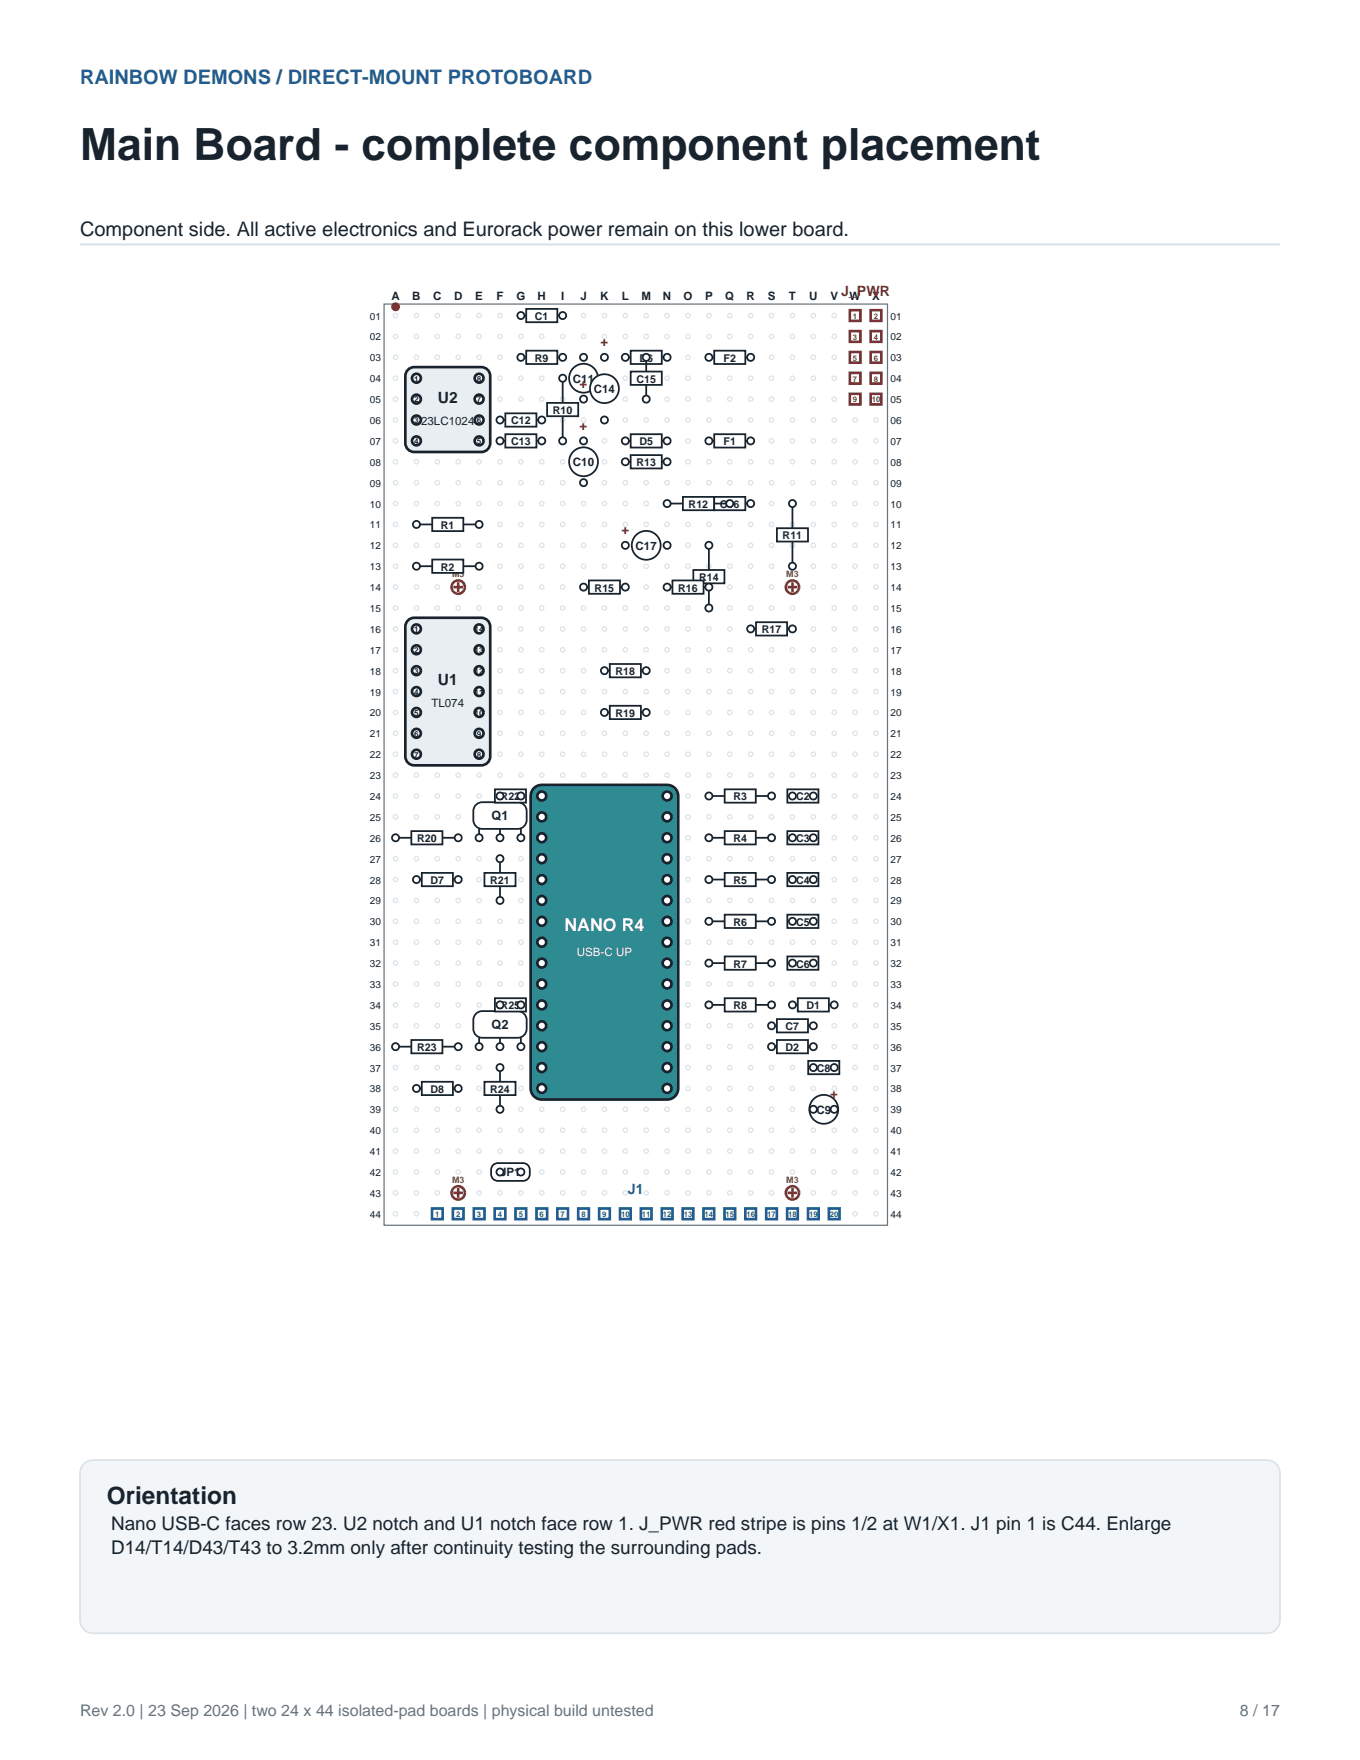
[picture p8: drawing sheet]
<svg xmlns="http://www.w3.org/2000/svg" width="216mm" height="279mm" viewBox="0 0 216 279" stroke-linecap="round" stroke-linejoin="round" font-family="sans-serif">
<defs><g id="words">
<text font-size="7.1" fill="#18232d" x="12.7" y="25.4">Main Board - complete component placement</text>
<text font-size="3.9" fill="#18232d" x="16.9" y="238.8">Orientation</text>
<text font-size="3.2" fill="#225c97" x="12.7" y="13.4">RAINBOW DEMONS / DIRECT-MOUNT PROTOBOARD</text>
<text font-size="3.2" fill="#18232d" x="12.7" y="37.4">Component side. All active electronics and Eurorack power remain on this lower board.</text>
<g font-size="3" fill="#18232d">
<text x="17.6" y="242.9">Nano USB-C faces row 23. U2 notch and U1 notch face row 1. J_PWR red stripe is pins 1/2 at W1/X1. J1 pin 1 is C44. Enlarge</text>
<text x="17.6" y="246.7">D14/T14/D43/T43 to 3.2mm only after continuity testing the surrounding pads.</text>
</g>
<text font-size="2.8" fill="#fff" x="89.6" y="147.8">NANO R4</text>
<g font-size="2.5" fill="#18232d">
<text x="69.5" y="64">U2</text>
<text x="69.5" y="108.7">U1</text>
</g>
<g font-size="2.5" fill="#68747c">
<text x="12.7" y="272.3">Rev 2.0 | 23 Sep 2026 | two 24 x 44 isolated-pad boards | physical build untested</text>
<text x="196.8" y="272.3">8 / 17</text>
</g>
<text font-size="2.3" fill="#b12c2c" x="133.5" y="46.9">J_PWR</text>
<text font-size="2.3" fill="#225c97" x="99.7" y="189.5">J1</text>
<g font-size="2.1" fill="#b12c2c">
<text x="95.3" y="55">+</text>
<text x="92" y="61.6">+</text>
<text x="92" y="68.2">+</text>
<text x="98.7" y="84.8">+</text>
<text x="131.8" y="174.3">+</text>
</g>
<g font-size="2" fill="#18232d">
<text x="78" y="130.2">Q1</text>
<text x="78" y="163.3">Q2</text>
</g>
<g font-size="1.8" fill="#18232d">
<text x="62.1" y="47.6">A</text>
<text x="65.4" y="47.6">B</text>
<text x="68.8" y="47.6">C</text>
<text x="72.1" y="47.6">D</text>
<text x="75.4" y="47.6">E</text>
<text x="78.8" y="47.6">F</text>
<text x="82" y="47.6">G</text>
<text x="85.3" y="47.6">H</text>
<text x="89.1" y="47.6">I</text>
<text x="92.1" y="47.6">J</text>
<text x="95.3" y="47.6">K</text>
<text x="98.7" y="47.6">L</text>
<text x="101.8" y="47.6">M</text>
<text x="105.2" y="47.6">N</text>
<text x="108.5" y="47.6">O</text>
<text x="111.9" y="47.6">P</text>
<text x="115.1" y="47.6">Q</text>
<text x="118.5" y="47.6">R</text>
<text x="121.9" y="47.6">S</text>
<text x="125.2" y="47.6">T</text>
<text x="128.5" y="47.6">U</text>
<text x="131.8" y="47.6">V</text>
<text x="134.9" y="47.6">W</text>
<text x="138.5" y="47.6">X</text>
<text x="91" y="60.7">C11</text>
<text x="94.3" y="62.4">C14</text>
<text x="66.9" y="67.5">23LC1024</text>
<text x="91" y="74">C10</text>
<text x="100.9" y="87.3">C17</text>
<text x="68.5" y="112.3">TL074</text>
<text x="129.6" y="176.8">C9</text>
<text x="79.4" y="186.8">JP1</text>
</g>
<text font-size="1.8" fill="#fff" x="91.6" y="151.7">USB-C UP</text>
<g font-size="1.7" fill="#18232d">
<text x="84.9" y="50.8">C1</text>
<text x="84.9" y="57.4">R9</text>
<text x="101.5" y="57.4">D6</text>
<text x="114.9" y="57.4">F2</text>
<text x="87.8" y="65.7">R10</text>
<text x="101" y="60.7">C15</text>
<text x="81.1" y="67.4">C12</text>
<text x="81.1" y="70.7">C13</text>
<text x="101.5" y="70.7">D5</text>
<text x="114.9" y="70.7">F1</text>
<text x="101" y="74">R13</text>
<text x="70" y="84">R1</text>
<text x="109.3" y="80.6">R12</text>
<text x="114.3" y="80.6">C16</text>
<text x="124.2" y="85.6">R11</text>
<text x="70" y="90.6">R2</text>
<text x="94.4" y="93.9">R15</text>
<text x="107.7" y="93.9">R16</text>
<text x="111" y="92.3">R14</text>
<text x="120.9" y="100.5">R17</text>
<text x="97.7" y="107.2">R18</text>
<text x="97.7" y="113.8">R19</text>
<text x="79.5" y="127.1">R22</text>
<text x="116.4" y="127.1">R3</text>
<text x="126.4" y="127.1">C2</text>
<text x="66.2" y="133.7">R20</text>
<text x="116.4" y="133.7">R4</text>
<text x="126.4" y="133.7">C3</text>
<text x="68.3" y="140.3">D7</text>
<text x="77.8" y="140.3">R21</text>
<text x="116.4" y="140.3">R5</text>
<text x="126.4" y="140.3">C4</text>
<text x="116.4" y="147">R6</text>
<text x="126.4" y="147">C5</text>
<text x="116.4" y="153.6">R7</text>
<text x="126.4" y="153.6">C6</text>
<text x="79.5" y="160.2">R25</text>
<text x="116.4" y="160.2">R8</text>
<text x="128" y="160.2">D1</text>
<text x="66.2" y="166.9">R23</text>
<text x="124.7" y="163.5">C7</text>
<text x="124.7" y="166.9">D2</text>
<text x="68.3" y="173.5">D8</text>
<text x="77.8" y="173.5">R24</text>
<text x="129.7" y="170.2">C8</text>
</g>
<g font-size="1.6" fill="#18232d">
<text x="58.7" y="50.7">01</text>
<text x="141.4" y="50.7">01</text>
<text x="58.7" y="54">02</text>
<text x="58.7" y="57.4">03</text>
<text x="141.4" y="54">02</text>
<text x="141.4" y="57.4">03</text>
<text x="58.7" y="60.7">04</text>
<text x="58.7" y="64">05</text>
<text x="141.4" y="60.7">04</text>
<text x="141.4" y="64">05</text>
<text x="58.7" y="67.3">06</text>
<text x="58.7" y="70.6">07</text>
<text x="141.4" y="67.3">06</text>
<text x="141.4" y="70.6">07</text>
<text x="58.7" y="73.9">08</text>
<text x="58.7" y="77.3">09</text>
<text x="141.4" y="73.9">08</text>
<text x="141.4" y="77.3">09</text>
<text x="58.7" y="80.6">10</text>
<text x="58.7" y="83.9">11</text>
<text x="141.4" y="80.6">10</text>
<text x="141.4" y="83.9">11</text>
<text x="58.7" y="87.2">12</text>
<text x="141.4" y="87.2">12</text>
<text x="58.7" y="90.5">13</text>
<text x="58.7" y="93.8">14</text>
<text x="141.4" y="90.5">13</text>
<text x="141.4" y="93.8">14</text>
<text x="58.7" y="97.2">15</text>
<text x="58.7" y="100.5">16</text>
<text x="141.4" y="97.2">15</text>
<text x="141.4" y="100.5">16</text>
<text x="58.7" y="103.8">17</text>
<text x="58.7" y="107.1">18</text>
<text x="141.4" y="103.8">17</text>
<text x="141.4" y="107.1">18</text>
<text x="58.7" y="110.4">19</text>
<text x="58.7" y="113.7">20</text>
<text x="141.4" y="110.4">19</text>
<text x="141.4" y="113.7">20</text>
<text x="58.7" y="117.1">21</text>
<text x="141.4" y="117.1">21</text>
<text x="58.7" y="120.4">22</text>
<text x="58.7" y="123.7">23</text>
<text x="141.4" y="120.4">22</text>
<text x="141.4" y="123.7">23</text>
<text x="58.7" y="127">24</text>
<text x="58.7" y="130.3">25</text>
<text x="141.4" y="127">24</text>
<text x="141.4" y="130.3">25</text>
<text x="58.7" y="133.6">26</text>
<text x="58.7" y="136.9">27</text>
<text x="141.4" y="133.6">26</text>
<text x="141.4" y="136.9">27</text>
<text x="58.7" y="140.3">28</text>
<text x="58.7" y="143.6">29</text>
<text x="141.4" y="140.3">28</text>
<text x="141.4" y="143.6">29</text>
<text x="58.7" y="146.9">30</text>
<text x="141.4" y="146.9">30</text>
<text x="58.7" y="150.2">31</text>
<text x="58.7" y="153.5">32</text>
<text x="141.4" y="150.2">31</text>
<text x="141.4" y="153.5">32</text>
<text x="58.7" y="156.8">33</text>
<text x="58.7" y="160.2">34</text>
<text x="141.4" y="156.8">33</text>
<text x="141.4" y="160.2">34</text>
<text x="58.7" y="163.5">35</text>
<text x="58.7" y="166.8">36</text>
<text x="141.4" y="163.5">35</text>
<text x="141.4" y="166.8">36</text>
<text x="58.7" y="170.1">37</text>
<text x="58.7" y="173.4">38</text>
<text x="141.4" y="170.1">37</text>
<text x="141.4" y="173.4">38</text>
<text x="58.7" y="176.7">39</text>
<text x="141.4" y="176.7">39</text>
<text x="58.7" y="180.1">40</text>
<text x="58.7" y="183.4">41</text>
<text x="141.4" y="180.1">40</text>
<text x="141.4" y="183.4">41</text>
<text x="58.7" y="186.7">42</text>
<text x="58.7" y="190">43</text>
<text x="141.4" y="186.7">42</text>
<text x="141.4" y="190">43</text>
<text x="58.7" y="193.3">44</text>
<text x="141.4" y="193.3">44</text>
</g>
<g font-size="1.4" fill="#a96512">
<text x="71.8" y="91.6">M3</text>
<text x="124.8" y="91.6">M3</text>
<text x="71.8" y="187.8">M3</text>
<text x="124.8" y="187.8">M3</text>
</g>
<g font-size="1.3" fill="#18232d">
<text x="65.7" y="60.6">1</text>
<text x="65.7" y="63.9">2</text>
<text x="75.7" y="63.9">7</text>
<text x="75.7" y="60.6">8</text>
<text x="65.7" y="67.2">3</text>
<text x="65.7" y="70.5">4</text>
<text x="75.7" y="70.5">5</text>
<text x="75.7" y="67.2">6</text>
<text x="65.7" y="100.4">1</text>
<text x="75.3" y="100.4">14</text>
<text x="65.7" y="103.7">2</text>
<text x="65.7" y="107">3</text>
<text x="75.3" y="107">12</text>
<text x="75.3" y="103.7">13</text>
<text x="65.7" y="110.3">4</text>
<text x="65.7" y="113.6">5</text>
<text x="75.3" y="113.6">10</text>
<text x="75.3" y="110.3">11</text>
<text x="65.7" y="116.9">6</text>
<text x="75.7" y="116.9">9</text>
<text x="65.7" y="120.3">7</text>
<text x="75.7" y="120.3">8</text>
</g>
<g font-size="1.2" fill="#b12c2c">
<text x="135.4" y="50.6">1</text>
<text x="135.4" y="53.9">3</text>
<text x="138.7" y="50.6">2</text>
<text x="138.7" y="53.9">4</text>
<text x="135.4" y="57.3">5</text>
<text x="138.7" y="57.3">6</text>
<text x="135.4" y="60.6">7</text>
<text x="135.4" y="63.9">9</text>
<text x="138.4" y="63.9">10</text>
<text x="138.7" y="60.6">8</text>
</g>
<g font-size="1.2" fill="#225c97">
<text x="69.1" y="193.2">1</text>
<text x="72.4" y="193.2">2</text>
<text x="75.7" y="193.2">3</text>
<text x="79" y="193.2">4</text>
<text x="82.3" y="193.2">5</text>
<text x="85.7" y="193.2">6</text>
<text x="89" y="193.2">7</text>
<text x="92.3" y="193.2">8</text>
<text x="95.6" y="193.2">9</text>
<text x="98.6" y="193.2">10</text>
<text x="101.9" y="193.2">11</text>
<text x="105.2" y="193.2">12</text>
<text x="108.5" y="193.2">13</text>
<text x="111.8" y="193.2">14</text>
<text x="115.2" y="193.2">15</text>
<text x="118.5" y="193.2">16</text>
<text x="121.8" y="193.2">17</text>
<text x="125.1" y="193.2">18</text>
<text x="128.4" y="193.2">19</text>
<text x="131.7" y="193.2">20</text>
</g>
</g></defs>
<path d="M12.7 38.8h190.5" fill="none" stroke="#dce3e8" stroke-width=".35"/>
<path d="M61 48.3h79.9v146.2h-79.9z" fill-rule="evenodd" fill="#fff" stroke="#68747c" stroke-width=".19"/>
<g fill="#fff" stroke="#dce3e8" stroke-width=".19">
<circle cx="62.8" cy="50.1" r=".35"/>
<circle cx="62.8" cy="53.4" r=".35"/>
<circle cx="62.8" cy="56.7" r=".35"/>
<circle cx="62.8" cy="60" r=".35"/>
<circle cx="62.8" cy="63.4" r=".35"/>
<circle cx="62.8" cy="66.7" r=".35"/>
<circle cx="62.8" cy="70" r=".35"/>
<circle cx="62.8" cy="73.3" r=".35"/>
<circle cx="62.8" cy="76.6" r=".35"/>
<circle cx="62.8" cy="79.9" r=".35"/>
<circle cx="62.8" cy="83.3" r=".35"/>
<circle cx="62.8" cy="86.6" r=".35"/>
<circle cx="62.8" cy="89.9" r=".35"/>
<circle cx="62.8" cy="93.2" r=".35"/>
<circle cx="62.8" cy="96.5" r=".35"/>
<circle cx="62.8" cy="99.8" r=".35"/>
<circle cx="62.8" cy="103.2" r=".35"/>
<circle cx="62.8" cy="106.5" r=".35"/>
<circle cx="62.8" cy="109.8" r=".35"/>
<circle cx="62.8" cy="113.1" r=".35"/>
<circle cx="62.8" cy="116.4" r=".35"/>
<circle cx="62.8" cy="119.7" r=".35"/>
<circle cx="62.8" cy="123" r=".35"/>
<circle cx="62.8" cy="126.4" r=".35"/>
<circle cx="62.8" cy="129.7" r=".35"/>
<circle cx="62.8" cy="133" r=".35"/>
<circle cx="62.8" cy="136.3" r=".35"/>
<circle cx="62.8" cy="139.6" r=".35"/>
<circle cx="62.8" cy="142.9" r=".35"/>
<circle cx="62.8" cy="146.3" r=".35"/>
<circle cx="62.8" cy="149.6" r=".35"/>
<circle cx="62.8" cy="152.9" r=".35"/>
<circle cx="62.8" cy="156.2" r=".35"/>
<circle cx="62.8" cy="159.5" r=".35"/>
<circle cx="62.8" cy="162.8" r=".35"/>
<circle cx="62.8" cy="166.2" r=".35"/>
<circle cx="62.8" cy="169.5" r=".35"/>
<circle cx="62.8" cy="172.8" r=".35"/>
<circle cx="62.8" cy="176.1" r=".35"/>
<circle cx="62.8" cy="179.4" r=".35"/>
<circle cx="62.8" cy="182.7" r=".35"/>
<circle cx="62.8" cy="186.1" r=".35"/>
<circle cx="62.8" cy="189.4" r=".35"/>
<circle cx="62.8" cy="192.7" r=".35"/>
<circle cx="66.1" cy="50.1" r=".35"/>
<circle cx="66.1" cy="53.4" r=".35"/>
<circle cx="66.1" cy="56.7" r=".35"/>
<circle cx="66.1" cy="60" r=".35"/>
<circle cx="66.1" cy="63.4" r=".35"/>
<circle cx="66.1" cy="66.7" r=".35"/>
<circle cx="66.1" cy="70" r=".35"/>
<circle cx="66.1" cy="73.3" r=".35"/>
<circle cx="66.1" cy="76.6" r=".35"/>
<circle cx="66.1" cy="79.9" r=".35"/>
<circle cx="66.1" cy="83.3" r=".35"/>
<circle cx="66.1" cy="86.6" r=".35"/>
<circle cx="66.1" cy="89.9" r=".35"/>
<circle cx="66.1" cy="93.2" r=".35"/>
<circle cx="66.1" cy="96.5" r=".35"/>
<circle cx="66.1" cy="99.8" r=".35"/>
<circle cx="66.1" cy="103.2" r=".35"/>
<circle cx="66.1" cy="106.5" r=".35"/>
<circle cx="66.1" cy="109.8" r=".35"/>
<circle cx="66.1" cy="113.1" r=".35"/>
<circle cx="66.1" cy="116.4" r=".35"/>
<circle cx="66.1" cy="119.7" r=".35"/>
<circle cx="66.1" cy="123" r=".35"/>
<circle cx="66.1" cy="126.4" r=".35"/>
<circle cx="66.1" cy="129.7" r=".35"/>
<circle cx="66.1" cy="133" r=".35"/>
<circle cx="66.1" cy="136.3" r=".35"/>
<circle cx="66.1" cy="139.6" r=".35"/>
<circle cx="66.1" cy="142.9" r=".35"/>
<circle cx="66.1" cy="146.3" r=".35"/>
<circle cx="66.1" cy="149.6" r=".35"/>
<circle cx="66.1" cy="152.9" r=".35"/>
<circle cx="66.1" cy="156.2" r=".35"/>
<circle cx="66.1" cy="159.5" r=".35"/>
<circle cx="66.1" cy="162.8" r=".35"/>
<circle cx="66.1" cy="166.2" r=".35"/>
<circle cx="66.1" cy="169.5" r=".35"/>
<circle cx="66.1" cy="172.8" r=".35"/>
<circle cx="66.1" cy="176.1" r=".35"/>
<circle cx="66.1" cy="179.4" r=".35"/>
<circle cx="66.1" cy="182.7" r=".35"/>
<circle cx="66.1" cy="186.1" r=".35"/>
<circle cx="66.1" cy="189.4" r=".35"/>
<circle cx="66.1" cy="192.7" r=".35"/>
<circle cx="69.4" cy="50.1" r=".35"/>
<circle cx="69.4" cy="53.4" r=".35"/>
<circle cx="69.4" cy="56.7" r=".35"/>
<circle cx="69.4" cy="60" r=".35"/>
<circle cx="69.4" cy="63.4" r=".35"/>
<circle cx="69.4" cy="66.7" r=".35"/>
<circle cx="69.4" cy="70" r=".35"/>
<circle cx="69.4" cy="73.3" r=".35"/>
<circle cx="69.4" cy="76.6" r=".35"/>
<circle cx="69.4" cy="79.9" r=".35"/>
<circle cx="69.4" cy="83.3" r=".35"/>
<circle cx="69.4" cy="86.6" r=".35"/>
<circle cx="69.4" cy="89.9" r=".35"/>
<circle cx="69.4" cy="93.2" r=".35"/>
<circle cx="69.4" cy="96.5" r=".35"/>
<circle cx="69.4" cy="99.8" r=".35"/>
<circle cx="69.4" cy="103.2" r=".35"/>
<circle cx="69.4" cy="106.5" r=".35"/>
<circle cx="69.4" cy="109.8" r=".35"/>
<circle cx="69.4" cy="113.1" r=".35"/>
<circle cx="69.4" cy="116.4" r=".35"/>
<circle cx="69.4" cy="119.7" r=".35"/>
<circle cx="69.4" cy="123" r=".35"/>
<circle cx="69.4" cy="126.4" r=".35"/>
<circle cx="69.4" cy="129.7" r=".35"/>
<circle cx="69.4" cy="133" r=".35"/>
<circle cx="69.4" cy="136.3" r=".35"/>
<circle cx="69.4" cy="139.6" r=".35"/>
<circle cx="69.4" cy="142.9" r=".35"/>
<circle cx="69.4" cy="146.3" r=".35"/>
<circle cx="69.4" cy="149.6" r=".35"/>
<circle cx="69.4" cy="152.9" r=".35"/>
<circle cx="69.4" cy="156.2" r=".35"/>
<circle cx="69.4" cy="159.5" r=".35"/>
<circle cx="69.4" cy="162.8" r=".35"/>
<circle cx="69.4" cy="166.2" r=".35"/>
<circle cx="69.4" cy="169.5" r=".35"/>
<circle cx="69.4" cy="172.8" r=".35"/>
<circle cx="69.4" cy="176.1" r=".35"/>
<circle cx="69.4" cy="179.4" r=".35"/>
<circle cx="69.4" cy="182.7" r=".35"/>
<circle cx="69.4" cy="186.1" r=".35"/>
<circle cx="69.4" cy="189.4" r=".35"/>
<circle cx="69.4" cy="192.7" r=".35"/>
<circle cx="72.7" cy="50.1" r=".35"/>
<circle cx="72.7" cy="53.4" r=".35"/>
<circle cx="72.7" cy="56.7" r=".35"/>
<circle cx="72.7" cy="60" r=".35"/>
<circle cx="72.7" cy="63.4" r=".35"/>
<circle cx="72.7" cy="66.7" r=".35"/>
<circle cx="72.7" cy="70" r=".35"/>
<circle cx="72.7" cy="73.3" r=".35"/>
<circle cx="72.7" cy="76.6" r=".35"/>
<circle cx="72.7" cy="79.9" r=".35"/>
<circle cx="72.7" cy="83.3" r=".35"/>
<circle cx="72.7" cy="86.6" r=".35"/>
<circle cx="72.7" cy="89.9" r=".35"/>
<circle cx="72.7" cy="93.2" r=".35"/>
<circle cx="72.7" cy="96.5" r=".35"/>
<circle cx="72.7" cy="99.8" r=".35"/>
<circle cx="72.7" cy="103.2" r=".35"/>
<circle cx="72.7" cy="106.5" r=".35"/>
<circle cx="72.7" cy="109.8" r=".35"/>
<circle cx="72.7" cy="113.1" r=".35"/>
<circle cx="72.7" cy="116.4" r=".35"/>
<circle cx="72.7" cy="119.7" r=".35"/>
<circle cx="72.7" cy="123" r=".35"/>
<circle cx="72.7" cy="126.4" r=".35"/>
<circle cx="72.7" cy="129.7" r=".35"/>
<circle cx="72.7" cy="133" r=".35"/>
<circle cx="72.7" cy="136.3" r=".35"/>
<circle cx="72.7" cy="139.6" r=".35"/>
<circle cx="72.7" cy="142.9" r=".35"/>
<circle cx="72.7" cy="146.3" r=".35"/>
<circle cx="72.7" cy="149.6" r=".35"/>
<circle cx="72.7" cy="152.9" r=".35"/>
<circle cx="72.7" cy="156.2" r=".35"/>
<circle cx="72.7" cy="159.5" r=".35"/>
<circle cx="72.7" cy="162.8" r=".35"/>
<circle cx="72.7" cy="166.2" r=".35"/>
<circle cx="72.7" cy="169.5" r=".35"/>
<circle cx="72.7" cy="172.8" r=".35"/>
<circle cx="72.7" cy="176.1" r=".35"/>
<circle cx="72.7" cy="179.4" r=".35"/>
<circle cx="72.7" cy="182.7" r=".35"/>
<circle cx="72.7" cy="186.1" r=".35"/>
<circle cx="72.7" cy="189.4" r=".35"/>
<circle cx="72.7" cy="192.7" r=".35"/>
<circle cx="76.1" cy="50.1" r=".35"/>
<circle cx="76.1" cy="53.4" r=".35"/>
<circle cx="76.1" cy="56.7" r=".35"/>
<circle cx="76.1" cy="60" r=".35"/>
<circle cx="76.1" cy="63.4" r=".35"/>
<circle cx="76.1" cy="66.7" r=".35"/>
<circle cx="76.1" cy="70" r=".35"/>
<circle cx="76.1" cy="73.3" r=".35"/>
<circle cx="76.1" cy="76.6" r=".35"/>
<circle cx="76.1" cy="79.9" r=".35"/>
<circle cx="76.1" cy="83.3" r=".35"/>
<circle cx="76.1" cy="86.6" r=".35"/>
<circle cx="76.1" cy="89.9" r=".35"/>
<circle cx="76.1" cy="93.2" r=".35"/>
<circle cx="76.1" cy="96.5" r=".35"/>
<circle cx="76.1" cy="99.8" r=".35"/>
<circle cx="76.1" cy="103.2" r=".35"/>
<circle cx="76.1" cy="106.5" r=".35"/>
<circle cx="76.1" cy="109.8" r=".35"/>
<circle cx="76.1" cy="113.1" r=".35"/>
<circle cx="76.1" cy="116.4" r=".35"/>
<circle cx="76.1" cy="119.7" r=".35"/>
<circle cx="76.1" cy="123" r=".35"/>
<circle cx="76.1" cy="126.4" r=".35"/>
<circle cx="76.1" cy="129.7" r=".35"/>
<circle cx="76.1" cy="133" r=".35"/>
<circle cx="76.1" cy="136.3" r=".35"/>
<circle cx="76.1" cy="139.6" r=".35"/>
<circle cx="76.1" cy="142.9" r=".35"/>
<circle cx="76.1" cy="146.3" r=".35"/>
<circle cx="76.1" cy="149.6" r=".35"/>
<circle cx="76.1" cy="152.9" r=".35"/>
<circle cx="76.1" cy="156.2" r=".35"/>
<circle cx="76.1" cy="159.5" r=".35"/>
<circle cx="76.1" cy="162.8" r=".35"/>
<circle cx="76.1" cy="166.2" r=".35"/>
<circle cx="76.1" cy="169.5" r=".35"/>
<circle cx="76.1" cy="172.8" r=".35"/>
<circle cx="76.1" cy="176.1" r=".35"/>
<circle cx="76.1" cy="179.4" r=".35"/>
<circle cx="76.1" cy="182.7" r=".35"/>
<circle cx="76.1" cy="186.1" r=".35"/>
<circle cx="76.1" cy="189.4" r=".35"/>
<circle cx="76.1" cy="192.7" r=".35"/>
<circle cx="79.4" cy="50.1" r=".35"/>
<circle cx="79.4" cy="53.4" r=".35"/>
<circle cx="79.4" cy="56.7" r=".35"/>
<circle cx="79.4" cy="60" r=".35"/>
<circle cx="79.4" cy="63.4" r=".35"/>
<circle cx="79.4" cy="66.7" r=".35"/>
<circle cx="79.4" cy="70" r=".35"/>
<circle cx="79.4" cy="73.3" r=".35"/>
<circle cx="79.4" cy="76.6" r=".35"/>
<circle cx="79.4" cy="79.9" r=".35"/>
<circle cx="79.4" cy="83.3" r=".35"/>
<circle cx="79.4" cy="86.6" r=".35"/>
<circle cx="79.4" cy="89.9" r=".35"/>
<circle cx="79.4" cy="93.2" r=".35"/>
<circle cx="79.4" cy="96.5" r=".35"/>
<circle cx="79.4" cy="99.8" r=".35"/>
<circle cx="79.4" cy="103.2" r=".35"/>
<circle cx="79.4" cy="106.5" r=".35"/>
<circle cx="79.4" cy="109.8" r=".35"/>
<circle cx="79.4" cy="113.1" r=".35"/>
<circle cx="79.4" cy="116.4" r=".35"/>
<circle cx="79.4" cy="119.7" r=".35"/>
<circle cx="79.4" cy="123" r=".35"/>
<circle cx="79.4" cy="126.4" r=".35"/>
<circle cx="79.4" cy="129.7" r=".35"/>
<circle cx="79.4" cy="133" r=".35"/>
<circle cx="79.4" cy="136.3" r=".35"/>
<circle cx="79.4" cy="139.6" r=".35"/>
<circle cx="79.4" cy="142.9" r=".35"/>
<circle cx="79.4" cy="146.3" r=".35"/>
<circle cx="79.4" cy="149.6" r=".35"/>
<circle cx="79.4" cy="152.9" r=".35"/>
<circle cx="79.4" cy="156.2" r=".35"/>
<circle cx="79.4" cy="159.5" r=".35"/>
<circle cx="79.4" cy="162.8" r=".35"/>
<circle cx="79.4" cy="166.2" r=".35"/>
<circle cx="79.4" cy="169.5" r=".35"/>
<circle cx="79.4" cy="172.8" r=".35"/>
<circle cx="79.4" cy="176.1" r=".35"/>
<circle cx="79.4" cy="179.4" r=".35"/>
<circle cx="79.4" cy="182.7" r=".35"/>
<circle cx="79.4" cy="186.1" r=".35"/>
<circle cx="79.4" cy="189.4" r=".35"/>
<circle cx="79.4" cy="192.7" r=".35"/>
<circle cx="82.7" cy="50.1" r=".35"/>
<circle cx="82.7" cy="53.4" r=".35"/>
<circle cx="82.7" cy="56.7" r=".35"/>
<circle cx="82.7" cy="60" r=".35"/>
<circle cx="82.7" cy="63.4" r=".35"/>
<circle cx="82.7" cy="66.7" r=".35"/>
<circle cx="82.7" cy="70" r=".35"/>
<circle cx="82.7" cy="73.3" r=".35"/>
<circle cx="82.7" cy="76.6" r=".35"/>
<circle cx="82.7" cy="79.9" r=".35"/>
<circle cx="82.7" cy="83.3" r=".35"/>
<circle cx="82.7" cy="86.6" r=".35"/>
<circle cx="82.7" cy="89.9" r=".35"/>
<circle cx="82.7" cy="93.2" r=".35"/>
<circle cx="82.7" cy="96.5" r=".35"/>
<circle cx="82.7" cy="99.8" r=".35"/>
<circle cx="82.7" cy="103.2" r=".35"/>
<circle cx="82.7" cy="106.5" r=".35"/>
<circle cx="82.7" cy="109.8" r=".35"/>
<circle cx="82.7" cy="113.1" r=".35"/>
<circle cx="82.7" cy="116.4" r=".35"/>
<circle cx="82.7" cy="119.7" r=".35"/>
<circle cx="82.7" cy="123" r=".35"/>
<circle cx="82.7" cy="126.4" r=".35"/>
<circle cx="82.7" cy="129.7" r=".35"/>
<circle cx="82.7" cy="133" r=".35"/>
<circle cx="82.7" cy="136.3" r=".35"/>
<circle cx="82.7" cy="139.6" r=".35"/>
<circle cx="82.7" cy="142.9" r=".35"/>
<circle cx="82.7" cy="146.3" r=".35"/>
<circle cx="82.7" cy="149.6" r=".35"/>
<circle cx="82.7" cy="152.9" r=".35"/>
<circle cx="82.7" cy="156.2" r=".35"/>
<circle cx="82.7" cy="159.5" r=".35"/>
<circle cx="82.7" cy="162.8" r=".35"/>
<circle cx="82.7" cy="166.2" r=".35"/>
<circle cx="82.7" cy="169.5" r=".35"/>
<circle cx="82.7" cy="172.8" r=".35"/>
<circle cx="82.7" cy="176.1" r=".35"/>
<circle cx="82.7" cy="179.4" r=".35"/>
<circle cx="82.7" cy="182.7" r=".35"/>
<circle cx="82.7" cy="186.1" r=".35"/>
<circle cx="82.7" cy="189.4" r=".35"/>
<circle cx="82.7" cy="192.7" r=".35"/>
<circle cx="86" cy="50.1" r=".35"/>
<circle cx="86" cy="53.4" r=".35"/>
<circle cx="86" cy="56.7" r=".35"/>
<circle cx="86" cy="60" r=".35"/>
<circle cx="86" cy="63.4" r=".35"/>
<circle cx="86" cy="66.7" r=".35"/>
<circle cx="86" cy="70" r=".35"/>
<circle cx="86" cy="73.3" r=".35"/>
<circle cx="86" cy="76.6" r=".35"/>
<circle cx="86" cy="79.9" r=".35"/>
<circle cx="86" cy="83.3" r=".35"/>
<circle cx="86" cy="86.6" r=".35"/>
<circle cx="86" cy="89.9" r=".35"/>
<circle cx="86" cy="93.2" r=".35"/>
<circle cx="86" cy="96.5" r=".35"/>
<circle cx="86" cy="99.8" r=".35"/>
<circle cx="86" cy="103.2" r=".35"/>
<circle cx="86" cy="106.5" r=".35"/>
<circle cx="86" cy="109.8" r=".35"/>
<circle cx="86" cy="113.1" r=".35"/>
<circle cx="86" cy="116.4" r=".35"/>
<circle cx="86" cy="119.7" r=".35"/>
<circle cx="86" cy="123" r=".35"/>
<circle cx="86" cy="126.4" r=".35"/>
<circle cx="86" cy="129.7" r=".35"/>
<circle cx="86" cy="133" r=".35"/>
<circle cx="86" cy="136.3" r=".35"/>
<circle cx="86" cy="139.6" r=".35"/>
<circle cx="86" cy="142.9" r=".35"/>
<circle cx="86" cy="146.3" r=".35"/>
<circle cx="86" cy="149.6" r=".35"/>
<circle cx="86" cy="152.9" r=".35"/>
<circle cx="86" cy="156.2" r=".35"/>
<circle cx="86" cy="159.5" r=".35"/>
<circle cx="86" cy="162.8" r=".35"/>
<circle cx="86" cy="166.2" r=".35"/>
<circle cx="86" cy="169.5" r=".35"/>
<circle cx="86" cy="172.8" r=".35"/>
<circle cx="86" cy="176.1" r=".35"/>
<circle cx="86" cy="179.4" r=".35"/>
<circle cx="86" cy="182.7" r=".35"/>
<circle cx="86" cy="186.1" r=".35"/>
<circle cx="86" cy="189.4" r=".35"/>
<circle cx="86" cy="192.7" r=".35"/>
<circle cx="89.3" cy="50.1" r=".35"/>
<circle cx="89.3" cy="53.4" r=".35"/>
<circle cx="89.3" cy="56.7" r=".35"/>
<circle cx="89.3" cy="60" r=".35"/>
<circle cx="89.3" cy="63.4" r=".35"/>
<circle cx="89.3" cy="66.7" r=".35"/>
<circle cx="89.3" cy="70" r=".35"/>
<circle cx="89.3" cy="73.3" r=".35"/>
<circle cx="89.3" cy="76.6" r=".35"/>
<circle cx="89.3" cy="79.9" r=".35"/>
<circle cx="89.3" cy="83.3" r=".35"/>
<circle cx="89.3" cy="86.6" r=".35"/>
<circle cx="89.3" cy="89.9" r=".35"/>
<circle cx="89.3" cy="93.2" r=".35"/>
<circle cx="89.3" cy="96.5" r=".35"/>
<circle cx="89.3" cy="99.8" r=".35"/>
<circle cx="89.3" cy="103.2" r=".35"/>
<circle cx="89.3" cy="106.5" r=".35"/>
<circle cx="89.3" cy="109.8" r=".35"/>
<circle cx="89.3" cy="113.1" r=".35"/>
<circle cx="89.3" cy="116.4" r=".35"/>
<circle cx="89.3" cy="119.7" r=".35"/>
<circle cx="89.3" cy="123" r=".35"/>
<circle cx="89.3" cy="126.4" r=".35"/>
<circle cx="89.3" cy="129.7" r=".35"/>
<circle cx="89.3" cy="133" r=".35"/>
<circle cx="89.3" cy="136.3" r=".35"/>
<circle cx="89.3" cy="139.6" r=".35"/>
<circle cx="89.3" cy="142.9" r=".35"/>
<circle cx="89.3" cy="146.3" r=".35"/>
<circle cx="89.3" cy="149.6" r=".35"/>
<circle cx="89.3" cy="152.9" r=".35"/>
<circle cx="89.3" cy="156.2" r=".35"/>
<circle cx="89.3" cy="159.5" r=".35"/>
<circle cx="89.3" cy="162.8" r=".35"/>
<circle cx="89.3" cy="166.2" r=".35"/>
<circle cx="89.3" cy="169.5" r=".35"/>
<circle cx="89.3" cy="172.8" r=".35"/>
<circle cx="89.3" cy="176.1" r=".35"/>
<circle cx="89.3" cy="179.4" r=".35"/>
<circle cx="89.3" cy="182.7" r=".35"/>
<circle cx="89.3" cy="186.1" r=".35"/>
<circle cx="89.3" cy="189.4" r=".35"/>
<circle cx="89.3" cy="192.7" r=".35"/>
<circle cx="92.6" cy="50.1" r=".35"/>
<circle cx="92.6" cy="53.4" r=".35"/>
<circle cx="92.6" cy="56.7" r=".35"/>
<circle cx="92.6" cy="60" r=".35"/>
<circle cx="92.6" cy="63.4" r=".35"/>
<circle cx="92.6" cy="66.7" r=".35"/>
<circle cx="92.6" cy="70" r=".35"/>
<circle cx="92.6" cy="73.3" r=".35"/>
<circle cx="92.6" cy="76.6" r=".35"/>
<circle cx="92.6" cy="79.9" r=".35"/>
<circle cx="92.6" cy="83.3" r=".35"/>
<circle cx="92.6" cy="86.6" r=".35"/>
<circle cx="92.6" cy="89.9" r=".35"/>
<circle cx="92.6" cy="93.2" r=".35"/>
<circle cx="92.6" cy="96.5" r=".35"/>
<circle cx="92.6" cy="99.8" r=".35"/>
<circle cx="92.6" cy="103.2" r=".35"/>
<circle cx="92.6" cy="106.5" r=".35"/>
<circle cx="92.6" cy="109.8" r=".35"/>
<circle cx="92.6" cy="113.1" r=".35"/>
<circle cx="92.6" cy="116.4" r=".35"/>
<circle cx="92.6" cy="119.7" r=".35"/>
<circle cx="92.6" cy="123" r=".35"/>
<circle cx="92.6" cy="126.4" r=".35"/>
<circle cx="92.6" cy="129.7" r=".35"/>
<circle cx="92.6" cy="133" r=".35"/>
<circle cx="92.6" cy="136.3" r=".35"/>
<circle cx="92.6" cy="139.6" r=".35"/>
<circle cx="92.6" cy="142.9" r=".35"/>
<circle cx="92.6" cy="146.3" r=".35"/>
<circle cx="92.6" cy="149.6" r=".35"/>
<circle cx="92.6" cy="152.9" r=".35"/>
<circle cx="92.6" cy="156.2" r=".35"/>
<circle cx="92.6" cy="159.5" r=".35"/>
<circle cx="92.6" cy="162.8" r=".35"/>
<circle cx="92.6" cy="166.2" r=".35"/>
<circle cx="92.6" cy="169.5" r=".35"/>
<circle cx="92.6" cy="172.8" r=".35"/>
<circle cx="92.6" cy="176.1" r=".35"/>
<circle cx="92.6" cy="179.4" r=".35"/>
<circle cx="92.6" cy="182.7" r=".35"/>
<circle cx="92.6" cy="186.1" r=".35"/>
<circle cx="92.6" cy="189.4" r=".35"/>
<circle cx="92.6" cy="192.7" r=".35"/>
<circle cx="96" cy="50.1" r=".35"/>
<circle cx="96" cy="53.4" r=".35"/>
<circle cx="96" cy="56.7" r=".35"/>
<circle cx="96" cy="60" r=".35"/>
<circle cx="96" cy="63.4" r=".35"/>
<circle cx="96" cy="66.7" r=".35"/>
<circle cx="96" cy="70" r=".35"/>
<circle cx="96" cy="73.3" r=".35"/>
<circle cx="96" cy="76.6" r=".35"/>
<circle cx="96" cy="79.9" r=".35"/>
<circle cx="96" cy="83.3" r=".35"/>
<circle cx="96" cy="86.6" r=".35"/>
<circle cx="96" cy="89.9" r=".35"/>
<circle cx="96" cy="93.2" r=".35"/>
<circle cx="96" cy="96.5" r=".35"/>
<circle cx="96" cy="99.8" r=".35"/>
<circle cx="96" cy="103.2" r=".35"/>
<circle cx="96" cy="106.5" r=".35"/>
<circle cx="96" cy="109.8" r=".35"/>
<circle cx="96" cy="113.1" r=".35"/>
<circle cx="96" cy="116.4" r=".35"/>
<circle cx="96" cy="119.7" r=".35"/>
<circle cx="96" cy="123" r=".35"/>
<circle cx="96" cy="126.4" r=".35"/>
<circle cx="96" cy="129.7" r=".35"/>
<circle cx="96" cy="133" r=".35"/>
<circle cx="96" cy="136.3" r=".35"/>
<circle cx="96" cy="139.6" r=".35"/>
<circle cx="96" cy="142.9" r=".35"/>
<circle cx="96" cy="146.3" r=".35"/>
<circle cx="96" cy="149.6" r=".35"/>
<circle cx="96" cy="152.9" r=".35"/>
<circle cx="96" cy="156.2" r=".35"/>
<circle cx="96" cy="159.5" r=".35"/>
<circle cx="96" cy="162.8" r=".35"/>
<circle cx="96" cy="166.2" r=".35"/>
<circle cx="96" cy="169.5" r=".35"/>
<circle cx="96" cy="172.8" r=".35"/>
<circle cx="96" cy="176.1" r=".35"/>
<circle cx="96" cy="179.4" r=".35"/>
<circle cx="96" cy="182.7" r=".35"/>
<circle cx="96" cy="186.1" r=".35"/>
<circle cx="96" cy="189.4" r=".35"/>
<circle cx="96" cy="192.7" r=".35"/>
<circle cx="99.3" cy="50.1" r=".35"/>
<circle cx="99.3" cy="53.4" r=".35"/>
<circle cx="99.3" cy="56.7" r=".35"/>
<circle cx="99.3" cy="60" r=".35"/>
<circle cx="99.3" cy="63.4" r=".35"/>
<circle cx="99.3" cy="66.7" r=".35"/>
<circle cx="99.3" cy="70" r=".35"/>
<circle cx="99.3" cy="73.3" r=".35"/>
<circle cx="99.3" cy="76.6" r=".35"/>
<circle cx="99.3" cy="79.9" r=".35"/>
<circle cx="99.3" cy="83.3" r=".35"/>
<circle cx="99.3" cy="86.6" r=".35"/>
<circle cx="99.3" cy="89.9" r=".35"/>
<circle cx="99.3" cy="93.2" r=".35"/>
<circle cx="99.3" cy="96.5" r=".35"/>
<circle cx="99.3" cy="99.8" r=".35"/>
<circle cx="99.3" cy="103.2" r=".35"/>
<circle cx="99.3" cy="106.5" r=".35"/>
<circle cx="99.3" cy="109.8" r=".35"/>
<circle cx="99.3" cy="113.1" r=".35"/>
<circle cx="99.3" cy="116.4" r=".35"/>
<circle cx="99.3" cy="119.7" r=".35"/>
<circle cx="99.3" cy="123" r=".35"/>
<circle cx="99.3" cy="126.4" r=".35"/>
<circle cx="99.3" cy="129.7" r=".35"/>
<circle cx="99.3" cy="133" r=".35"/>
<circle cx="99.3" cy="136.3" r=".35"/>
<circle cx="99.3" cy="139.6" r=".35"/>
<circle cx="99.3" cy="142.9" r=".35"/>
<circle cx="99.3" cy="146.3" r=".35"/>
<circle cx="99.3" cy="149.6" r=".35"/>
<circle cx="99.3" cy="152.9" r=".35"/>
<circle cx="99.3" cy="156.2" r=".35"/>
<circle cx="99.3" cy="159.5" r=".35"/>
<circle cx="99.3" cy="162.8" r=".35"/>
<circle cx="99.3" cy="166.2" r=".35"/>
<circle cx="99.3" cy="169.5" r=".35"/>
<circle cx="99.3" cy="172.8" r=".35"/>
<circle cx="99.3" cy="176.1" r=".35"/>
<circle cx="99.3" cy="179.4" r=".35"/>
<circle cx="99.3" cy="182.7" r=".35"/>
<circle cx="99.3" cy="186.1" r=".35"/>
<circle cx="99.3" cy="189.4" r=".35"/>
<circle cx="99.3" cy="192.7" r=".35"/>
<circle cx="102.6" cy="50.1" r=".35"/>
<circle cx="102.6" cy="53.4" r=".35"/>
<circle cx="102.6" cy="56.7" r=".35"/>
<circle cx="102.6" cy="60" r=".35"/>
<circle cx="102.6" cy="63.4" r=".35"/>
<circle cx="102.6" cy="66.7" r=".35"/>
<circle cx="102.6" cy="70" r=".35"/>
<circle cx="102.6" cy="73.3" r=".35"/>
<circle cx="102.6" cy="76.6" r=".35"/>
<circle cx="102.6" cy="79.9" r=".35"/>
<circle cx="102.6" cy="83.3" r=".35"/>
<circle cx="102.6" cy="86.6" r=".35"/>
<circle cx="102.6" cy="89.9" r=".35"/>
<circle cx="102.6" cy="93.2" r=".35"/>
<circle cx="102.6" cy="96.5" r=".35"/>
<circle cx="102.6" cy="99.8" r=".35"/>
<circle cx="102.6" cy="103.2" r=".35"/>
<circle cx="102.6" cy="106.5" r=".35"/>
<circle cx="102.6" cy="109.8" r=".35"/>
<circle cx="102.6" cy="113.1" r=".35"/>
<circle cx="102.6" cy="116.4" r=".35"/>
<circle cx="102.6" cy="119.7" r=".35"/>
<circle cx="102.6" cy="123" r=".35"/>
<circle cx="102.6" cy="126.4" r=".35"/>
<circle cx="102.6" cy="129.7" r=".35"/>
<circle cx="102.6" cy="133" r=".35"/>
<circle cx="102.6" cy="136.3" r=".35"/>
<circle cx="102.6" cy="139.6" r=".35"/>
<circle cx="102.6" cy="142.9" r=".35"/>
<circle cx="102.6" cy="146.3" r=".35"/>
<circle cx="102.6" cy="149.6" r=".35"/>
<circle cx="102.6" cy="152.9" r=".35"/>
<circle cx="102.6" cy="156.2" r=".35"/>
<circle cx="102.6" cy="159.5" r=".35"/>
<circle cx="102.6" cy="162.8" r=".35"/>
<circle cx="102.6" cy="166.2" r=".35"/>
<circle cx="102.6" cy="169.5" r=".35"/>
<circle cx="102.6" cy="172.8" r=".35"/>
<circle cx="102.6" cy="176.1" r=".35"/>
<circle cx="102.6" cy="179.4" r=".35"/>
<circle cx="102.6" cy="182.7" r=".35"/>
<circle cx="102.6" cy="186.1" r=".35"/>
<circle cx="102.6" cy="189.4" r=".35"/>
<circle cx="102.6" cy="192.7" r=".35"/>
<circle cx="105.9" cy="50.1" r=".35"/>
<circle cx="105.9" cy="53.4" r=".35"/>
<circle cx="105.9" cy="56.7" r=".35"/>
<circle cx="105.9" cy="60" r=".35"/>
<circle cx="105.9" cy="63.4" r=".35"/>
<circle cx="105.9" cy="66.7" r=".35"/>
<circle cx="105.9" cy="70" r=".35"/>
<circle cx="105.9" cy="73.3" r=".35"/>
<circle cx="105.9" cy="76.6" r=".35"/>
<circle cx="105.9" cy="79.9" r=".35"/>
<circle cx="105.9" cy="83.3" r=".35"/>
<circle cx="105.9" cy="86.6" r=".35"/>
<circle cx="105.9" cy="89.9" r=".35"/>
<circle cx="105.9" cy="93.2" r=".35"/>
<circle cx="105.9" cy="96.5" r=".35"/>
<circle cx="105.9" cy="99.8" r=".35"/>
<circle cx="105.9" cy="103.2" r=".35"/>
<circle cx="105.9" cy="106.5" r=".35"/>
<circle cx="105.9" cy="109.8" r=".35"/>
<circle cx="105.9" cy="113.1" r=".35"/>
<circle cx="105.9" cy="116.4" r=".35"/>
<circle cx="105.9" cy="119.7" r=".35"/>
<circle cx="105.9" cy="123" r=".35"/>
<circle cx="105.9" cy="126.4" r=".35"/>
<circle cx="105.9" cy="129.7" r=".35"/>
<circle cx="105.9" cy="133" r=".35"/>
<circle cx="105.9" cy="136.3" r=".35"/>
<circle cx="105.9" cy="139.6" r=".35"/>
<circle cx="105.9" cy="142.9" r=".35"/>
<circle cx="105.9" cy="146.3" r=".35"/>
<circle cx="105.9" cy="149.6" r=".35"/>
<circle cx="105.9" cy="152.9" r=".35"/>
<circle cx="105.9" cy="156.2" r=".35"/>
<circle cx="105.9" cy="159.5" r=".35"/>
<circle cx="105.9" cy="162.8" r=".35"/>
<circle cx="105.9" cy="166.2" r=".35"/>
<circle cx="105.9" cy="169.5" r=".35"/>
<circle cx="105.9" cy="172.8" r=".35"/>
<circle cx="105.9" cy="176.1" r=".35"/>
<circle cx="105.9" cy="179.4" r=".35"/>
<circle cx="105.9" cy="182.7" r=".35"/>
<circle cx="105.9" cy="186.1" r=".35"/>
<circle cx="105.9" cy="189.4" r=".35"/>
<circle cx="105.9" cy="192.7" r=".35"/>
<circle cx="109.2" cy="50.1" r=".35"/>
<circle cx="109.2" cy="53.4" r=".35"/>
<circle cx="109.2" cy="56.7" r=".35"/>
<circle cx="109.2" cy="60" r=".35"/>
<circle cx="109.2" cy="63.4" r=".35"/>
<circle cx="109.2" cy="66.7" r=".35"/>
<circle cx="109.2" cy="70" r=".35"/>
<circle cx="109.2" cy="73.3" r=".35"/>
<circle cx="109.2" cy="76.6" r=".35"/>
<circle cx="109.2" cy="79.9" r=".35"/>
<circle cx="109.2" cy="83.3" r=".35"/>
<circle cx="109.2" cy="86.6" r=".35"/>
<circle cx="109.2" cy="89.9" r=".35"/>
<circle cx="109.2" cy="93.2" r=".35"/>
<circle cx="109.2" cy="96.5" r=".35"/>
<circle cx="109.2" cy="99.8" r=".35"/>
<circle cx="109.2" cy="103.2" r=".35"/>
<circle cx="109.2" cy="106.5" r=".35"/>
<circle cx="109.2" cy="109.8" r=".35"/>
<circle cx="109.2" cy="113.1" r=".35"/>
<circle cx="109.2" cy="116.4" r=".35"/>
<circle cx="109.2" cy="119.7" r=".35"/>
<circle cx="109.2" cy="123" r=".35"/>
<circle cx="109.2" cy="126.4" r=".35"/>
<circle cx="109.2" cy="129.7" r=".35"/>
<circle cx="109.2" cy="133" r=".35"/>
<circle cx="109.2" cy="136.3" r=".35"/>
<circle cx="109.2" cy="139.6" r=".35"/>
<circle cx="109.2" cy="142.9" r=".35"/>
<circle cx="109.2" cy="146.3" r=".35"/>
<circle cx="109.2" cy="149.6" r=".35"/>
<circle cx="109.2" cy="152.9" r=".35"/>
<circle cx="109.2" cy="156.2" r=".35"/>
<circle cx="109.2" cy="159.5" r=".35"/>
<circle cx="109.2" cy="162.8" r=".35"/>
<circle cx="109.2" cy="166.2" r=".35"/>
<circle cx="109.2" cy="169.5" r=".35"/>
<circle cx="109.2" cy="172.8" r=".35"/>
<circle cx="109.2" cy="176.1" r=".35"/>
<circle cx="109.2" cy="179.4" r=".35"/>
<circle cx="109.2" cy="182.7" r=".35"/>
<circle cx="109.2" cy="186.1" r=".35"/>
<circle cx="109.2" cy="189.4" r=".35"/>
<circle cx="109.2" cy="192.7" r=".35"/>
<circle cx="112.5" cy="50.1" r=".35"/>
<circle cx="112.5" cy="53.4" r=".35"/>
<circle cx="112.5" cy="56.7" r=".35"/>
<circle cx="112.5" cy="60" r=".35"/>
<circle cx="112.5" cy="63.4" r=".35"/>
<circle cx="112.5" cy="66.7" r=".35"/>
<circle cx="112.5" cy="70" r=".35"/>
<circle cx="112.5" cy="73.3" r=".35"/>
<circle cx="112.5" cy="76.6" r=".35"/>
<circle cx="112.5" cy="79.9" r=".35"/>
<circle cx="112.5" cy="83.3" r=".35"/>
<circle cx="112.5" cy="86.6" r=".35"/>
<circle cx="112.5" cy="89.9" r=".35"/>
<circle cx="112.5" cy="93.2" r=".35"/>
<circle cx="112.5" cy="96.5" r=".35"/>
<circle cx="112.5" cy="99.8" r=".35"/>
<circle cx="112.5" cy="103.2" r=".35"/>
<circle cx="112.5" cy="106.5" r=".35"/>
<circle cx="112.5" cy="109.8" r=".35"/>
<circle cx="112.5" cy="113.1" r=".35"/>
<circle cx="112.5" cy="116.4" r=".35"/>
<circle cx="112.5" cy="119.7" r=".35"/>
<circle cx="112.5" cy="123" r=".35"/>
<circle cx="112.5" cy="126.4" r=".35"/>
<circle cx="112.5" cy="129.7" r=".35"/>
<circle cx="112.5" cy="133" r=".35"/>
<circle cx="112.5" cy="136.3" r=".35"/>
<circle cx="112.5" cy="139.6" r=".35"/>
<circle cx="112.5" cy="142.9" r=".35"/>
<circle cx="112.5" cy="146.3" r=".35"/>
<circle cx="112.5" cy="149.6" r=".35"/>
<circle cx="112.5" cy="152.9" r=".35"/>
<circle cx="112.5" cy="156.2" r=".35"/>
<circle cx="112.5" cy="159.5" r=".35"/>
<circle cx="112.5" cy="162.8" r=".35"/>
<circle cx="112.5" cy="166.2" r=".35"/>
<circle cx="112.5" cy="169.5" r=".35"/>
<circle cx="112.5" cy="172.8" r=".35"/>
<circle cx="112.5" cy="176.1" r=".35"/>
<circle cx="112.5" cy="179.4" r=".35"/>
<circle cx="112.5" cy="182.7" r=".35"/>
<circle cx="112.5" cy="186.1" r=".35"/>
<circle cx="112.5" cy="189.4" r=".35"/>
<circle cx="112.5" cy="192.7" r=".35"/>
<circle cx="115.9" cy="50.1" r=".35"/>
<circle cx="115.9" cy="53.4" r=".35"/>
<circle cx="115.9" cy="56.7" r=".35"/>
<circle cx="115.9" cy="60" r=".35"/>
<circle cx="115.9" cy="63.4" r=".35"/>
<circle cx="115.9" cy="66.7" r=".35"/>
<circle cx="115.9" cy="70" r=".35"/>
<circle cx="115.9" cy="73.3" r=".35"/>
<circle cx="115.9" cy="76.6" r=".35"/>
<circle cx="115.9" cy="79.9" r=".35"/>
<circle cx="115.9" cy="83.3" r=".35"/>
<circle cx="115.9" cy="86.6" r=".35"/>
<circle cx="115.9" cy="89.9" r=".35"/>
<circle cx="115.9" cy="93.2" r=".35"/>
<circle cx="115.9" cy="96.5" r=".35"/>
<circle cx="115.9" cy="99.8" r=".35"/>
<circle cx="115.9" cy="103.2" r=".35"/>
<circle cx="115.9" cy="106.5" r=".35"/>
<circle cx="115.9" cy="109.8" r=".35"/>
<circle cx="115.9" cy="113.1" r=".35"/>
<circle cx="115.9" cy="116.4" r=".35"/>
<circle cx="115.9" cy="119.7" r=".35"/>
<circle cx="115.9" cy="123" r=".35"/>
<circle cx="115.9" cy="126.4" r=".35"/>
<circle cx="115.9" cy="129.7" r=".35"/>
<circle cx="115.9" cy="133" r=".35"/>
<circle cx="115.9" cy="136.3" r=".35"/>
<circle cx="115.9" cy="139.6" r=".35"/>
<circle cx="115.9" cy="142.9" r=".35"/>
<circle cx="115.9" cy="146.3" r=".35"/>
<circle cx="115.9" cy="149.6" r=".35"/>
<circle cx="115.9" cy="152.9" r=".35"/>
<circle cx="115.9" cy="156.2" r=".35"/>
<circle cx="115.9" cy="159.5" r=".35"/>
<circle cx="115.9" cy="162.8" r=".35"/>
<circle cx="115.9" cy="166.2" r=".35"/>
<circle cx="115.9" cy="169.5" r=".35"/>
<circle cx="115.9" cy="172.8" r=".35"/>
<circle cx="115.9" cy="176.1" r=".35"/>
<circle cx="115.9" cy="179.4" r=".35"/>
<circle cx="115.9" cy="182.7" r=".35"/>
<circle cx="115.9" cy="186.1" r=".35"/>
<circle cx="115.9" cy="189.4" r=".35"/>
<circle cx="115.9" cy="192.7" r=".35"/>
<circle cx="119.2" cy="50.1" r=".35"/>
<circle cx="119.2" cy="53.4" r=".35"/>
<circle cx="119.2" cy="56.7" r=".35"/>
<circle cx="119.2" cy="60" r=".35"/>
<circle cx="119.2" cy="63.4" r=".35"/>
<circle cx="119.2" cy="66.7" r=".35"/>
<circle cx="119.2" cy="70" r=".35"/>
<circle cx="119.2" cy="73.3" r=".35"/>
<circle cx="119.2" cy="76.6" r=".35"/>
<circle cx="119.2" cy="79.9" r=".35"/>
<circle cx="119.2" cy="83.3" r=".35"/>
<circle cx="119.2" cy="86.6" r=".35"/>
<circle cx="119.2" cy="89.9" r=".35"/>
<circle cx="119.2" cy="93.2" r=".35"/>
<circle cx="119.2" cy="96.5" r=".35"/>
<circle cx="119.2" cy="99.8" r=".35"/>
<circle cx="119.2" cy="103.2" r=".35"/>
<circle cx="119.2" cy="106.5" r=".35"/>
<circle cx="119.2" cy="109.8" r=".35"/>
<circle cx="119.2" cy="113.1" r=".35"/>
<circle cx="119.2" cy="116.4" r=".35"/>
<circle cx="119.2" cy="119.7" r=".35"/>
<circle cx="119.2" cy="123" r=".35"/>
<circle cx="119.2" cy="126.4" r=".35"/>
<circle cx="119.2" cy="129.7" r=".35"/>
<circle cx="119.2" cy="133" r=".35"/>
<circle cx="119.2" cy="136.3" r=".35"/>
<circle cx="119.2" cy="139.6" r=".35"/>
<circle cx="119.2" cy="142.9" r=".35"/>
<circle cx="119.2" cy="146.3" r=".35"/>
<circle cx="119.2" cy="149.6" r=".35"/>
<circle cx="119.2" cy="152.9" r=".35"/>
<circle cx="119.2" cy="156.2" r=".35"/>
<circle cx="119.2" cy="159.5" r=".35"/>
<circle cx="119.2" cy="162.8" r=".35"/>
<circle cx="119.2" cy="166.2" r=".35"/>
<circle cx="119.2" cy="169.5" r=".35"/>
<circle cx="119.2" cy="172.8" r=".35"/>
<circle cx="119.2" cy="176.1" r=".35"/>
<circle cx="119.2" cy="179.4" r=".35"/>
<circle cx="119.2" cy="182.7" r=".35"/>
<circle cx="119.2" cy="186.1" r=".35"/>
<circle cx="119.2" cy="189.4" r=".35"/>
<circle cx="119.2" cy="192.7" r=".35"/>
<circle cx="122.5" cy="50.1" r=".35"/>
<circle cx="122.5" cy="53.4" r=".35"/>
<circle cx="122.5" cy="56.7" r=".35"/>
<circle cx="122.5" cy="60" r=".35"/>
<circle cx="122.5" cy="63.4" r=".35"/>
<circle cx="122.5" cy="66.7" r=".35"/>
<circle cx="122.5" cy="70" r=".35"/>
<circle cx="122.5" cy="73.3" r=".35"/>
<circle cx="122.5" cy="76.6" r=".35"/>
<circle cx="122.5" cy="79.9" r=".35"/>
<circle cx="122.5" cy="83.3" r=".35"/>
<circle cx="122.5" cy="86.6" r=".35"/>
<circle cx="122.5" cy="89.9" r=".35"/>
<circle cx="122.5" cy="93.2" r=".35"/>
<circle cx="122.5" cy="96.5" r=".35"/>
<circle cx="122.5" cy="99.8" r=".35"/>
<circle cx="122.5" cy="103.2" r=".35"/>
<circle cx="122.5" cy="106.5" r=".35"/>
<circle cx="122.5" cy="109.8" r=".35"/>
<circle cx="122.5" cy="113.1" r=".35"/>
<circle cx="122.5" cy="116.4" r=".35"/>
<circle cx="122.5" cy="119.7" r=".35"/>
<circle cx="122.5" cy="123" r=".35"/>
<circle cx="122.5" cy="126.4" r=".35"/>
<circle cx="122.5" cy="129.7" r=".35"/>
<circle cx="122.5" cy="133" r=".35"/>
<circle cx="122.5" cy="136.3" r=".35"/>
<circle cx="122.5" cy="139.6" r=".35"/>
<circle cx="122.5" cy="142.9" r=".35"/>
<circle cx="122.5" cy="146.3" r=".35"/>
<circle cx="122.5" cy="149.6" r=".35"/>
<circle cx="122.5" cy="152.9" r=".35"/>
<circle cx="122.5" cy="156.2" r=".35"/>
<circle cx="122.5" cy="159.5" r=".35"/>
<circle cx="122.5" cy="162.8" r=".35"/>
<circle cx="122.5" cy="166.2" r=".35"/>
<circle cx="122.5" cy="169.5" r=".35"/>
<circle cx="122.5" cy="172.8" r=".35"/>
<circle cx="122.5" cy="176.1" r=".35"/>
<circle cx="122.5" cy="179.4" r=".35"/>
<circle cx="122.5" cy="182.7" r=".35"/>
<circle cx="122.5" cy="186.1" r=".35"/>
<circle cx="122.5" cy="189.4" r=".35"/>
<circle cx="122.5" cy="192.7" r=".35"/>
<circle cx="125.8" cy="50.1" r=".35"/>
<circle cx="125.8" cy="53.4" r=".35"/>
<circle cx="125.8" cy="56.7" r=".35"/>
<circle cx="125.8" cy="60" r=".35"/>
<circle cx="125.8" cy="63.4" r=".35"/>
<circle cx="125.8" cy="66.7" r=".35"/>
<circle cx="125.8" cy="70" r=".35"/>
<circle cx="125.8" cy="73.3" r=".35"/>
<circle cx="125.8" cy="76.6" r=".35"/>
<circle cx="125.8" cy="79.9" r=".35"/>
<circle cx="125.8" cy="83.3" r=".35"/>
<circle cx="125.8" cy="86.6" r=".35"/>
<circle cx="125.8" cy="89.9" r=".35"/>
<circle cx="125.8" cy="93.2" r=".35"/>
<circle cx="125.8" cy="96.5" r=".35"/>
<circle cx="125.8" cy="99.8" r=".35"/>
<circle cx="125.8" cy="103.2" r=".35"/>
<circle cx="125.8" cy="106.5" r=".35"/>
<circle cx="125.8" cy="109.8" r=".35"/>
<circle cx="125.8" cy="113.1" r=".35"/>
<circle cx="125.8" cy="116.4" r=".35"/>
<circle cx="125.8" cy="119.7" r=".35"/>
<circle cx="125.8" cy="123" r=".35"/>
<circle cx="125.8" cy="126.4" r=".35"/>
<circle cx="125.8" cy="129.7" r=".35"/>
<circle cx="125.8" cy="133" r=".35"/>
<circle cx="125.8" cy="136.3" r=".35"/>
<circle cx="125.8" cy="139.6" r=".35"/>
<circle cx="125.8" cy="142.9" r=".35"/>
<circle cx="125.8" cy="146.3" r=".35"/>
<circle cx="125.8" cy="149.6" r=".35"/>
<circle cx="125.8" cy="152.9" r=".35"/>
<circle cx="125.8" cy="156.2" r=".35"/>
<circle cx="125.8" cy="159.5" r=".35"/>
<circle cx="125.8" cy="162.8" r=".35"/>
<circle cx="125.8" cy="166.2" r=".35"/>
<circle cx="125.8" cy="169.5" r=".35"/>
<circle cx="125.8" cy="172.8" r=".35"/>
<circle cx="125.8" cy="176.1" r=".35"/>
<circle cx="125.8" cy="179.4" r=".35"/>
<circle cx="125.8" cy="182.7" r=".35"/>
<circle cx="125.8" cy="186.1" r=".35"/>
<circle cx="125.8" cy="189.4" r=".35"/>
<circle cx="125.8" cy="192.7" r=".35"/>
<circle cx="129.1" cy="50.1" r=".35"/>
<circle cx="129.1" cy="53.4" r=".35"/>
<circle cx="129.1" cy="56.7" r=".35"/>
<circle cx="129.1" cy="60" r=".35"/>
<circle cx="129.1" cy="63.4" r=".35"/>
<circle cx="129.1" cy="66.7" r=".35"/>
<circle cx="129.1" cy="70" r=".35"/>
<circle cx="129.1" cy="73.3" r=".35"/>
<circle cx="129.1" cy="76.6" r=".35"/>
<circle cx="129.1" cy="79.9" r=".35"/>
<circle cx="129.1" cy="83.3" r=".35"/>
<circle cx="129.1" cy="86.6" r=".35"/>
<circle cx="129.1" cy="89.9" r=".35"/>
<circle cx="129.1" cy="93.2" r=".35"/>
<circle cx="129.1" cy="96.5" r=".35"/>
<circle cx="129.1" cy="99.8" r=".35"/>
<circle cx="129.1" cy="103.2" r=".35"/>
<circle cx="129.1" cy="106.5" r=".35"/>
<circle cx="129.1" cy="109.8" r=".35"/>
<circle cx="129.1" cy="113.1" r=".35"/>
<circle cx="129.1" cy="116.4" r=".35"/>
<circle cx="129.1" cy="119.7" r=".35"/>
<circle cx="129.1" cy="123" r=".35"/>
<circle cx="129.1" cy="126.4" r=".35"/>
<circle cx="129.1" cy="129.7" r=".35"/>
<circle cx="129.1" cy="133" r=".35"/>
<circle cx="129.1" cy="136.3" r=".35"/>
<circle cx="129.1" cy="139.6" r=".35"/>
<circle cx="129.1" cy="142.9" r=".35"/>
<circle cx="129.1" cy="146.3" r=".35"/>
<circle cx="129.1" cy="149.6" r=".35"/>
<circle cx="129.1" cy="152.9" r=".35"/>
<circle cx="129.1" cy="156.2" r=".35"/>
<circle cx="129.1" cy="159.5" r=".35"/>
<circle cx="129.1" cy="162.8" r=".35"/>
<circle cx="129.1" cy="166.2" r=".35"/>
<circle cx="129.1" cy="169.5" r=".35"/>
<circle cx="129.1" cy="172.8" r=".35"/>
<circle cx="129.1" cy="176.1" r=".35"/>
<circle cx="129.1" cy="179.4" r=".35"/>
<circle cx="129.1" cy="182.7" r=".35"/>
<circle cx="129.1" cy="186.1" r=".35"/>
<circle cx="129.1" cy="189.4" r=".35"/>
<circle cx="129.1" cy="192.7" r=".35"/>
<circle cx="132.4" cy="50.1" r=".35"/>
<circle cx="132.4" cy="53.4" r=".35"/>
<circle cx="132.4" cy="56.7" r=".35"/>
<circle cx="132.4" cy="60" r=".35"/>
<circle cx="132.4" cy="63.4" r=".35"/>
<circle cx="132.4" cy="66.7" r=".35"/>
<circle cx="132.4" cy="70" r=".35"/>
<circle cx="132.4" cy="73.3" r=".35"/>
<circle cx="132.4" cy="76.6" r=".35"/>
<circle cx="132.4" cy="79.9" r=".35"/>
<circle cx="132.4" cy="83.3" r=".35"/>
<circle cx="132.4" cy="86.6" r=".35"/>
<circle cx="132.4" cy="89.9" r=".35"/>
<circle cx="132.4" cy="93.2" r=".35"/>
<circle cx="132.4" cy="96.5" r=".35"/>
<circle cx="132.4" cy="99.8" r=".35"/>
<circle cx="132.4" cy="103.2" r=".35"/>
<circle cx="132.4" cy="106.5" r=".35"/>
<circle cx="132.4" cy="109.8" r=".35"/>
<circle cx="132.4" cy="113.1" r=".35"/>
<circle cx="132.4" cy="116.4" r=".35"/>
<circle cx="132.4" cy="119.7" r=".35"/>
<circle cx="132.4" cy="123" r=".35"/>
<circle cx="132.4" cy="126.4" r=".35"/>
<circle cx="132.4" cy="129.7" r=".35"/>
<circle cx="132.4" cy="133" r=".35"/>
<circle cx="132.4" cy="136.3" r=".35"/>
<circle cx="132.4" cy="139.6" r=".35"/>
<circle cx="132.4" cy="142.9" r=".35"/>
<circle cx="132.4" cy="146.3" r=".35"/>
<circle cx="132.4" cy="149.6" r=".35"/>
<circle cx="132.4" cy="152.9" r=".35"/>
<circle cx="132.4" cy="156.2" r=".35"/>
<circle cx="132.4" cy="159.5" r=".35"/>
<circle cx="132.4" cy="162.8" r=".35"/>
<circle cx="132.4" cy="166.2" r=".35"/>
<circle cx="132.4" cy="169.5" r=".35"/>
<circle cx="132.4" cy="172.8" r=".35"/>
<circle cx="132.4" cy="176.1" r=".35"/>
<circle cx="132.4" cy="179.4" r=".35"/>
<circle cx="132.4" cy="182.7" r=".35"/>
<circle cx="132.4" cy="186.1" r=".35"/>
<circle cx="132.4" cy="189.4" r=".35"/>
<circle cx="132.4" cy="192.7" r=".35"/>
<circle cx="135.7" cy="50.1" r=".35"/>
<circle cx="135.7" cy="53.4" r=".35"/>
<circle cx="135.7" cy="56.7" r=".35"/>
<circle cx="135.7" cy="60" r=".35"/>
<circle cx="135.7" cy="63.4" r=".35"/>
<circle cx="135.7" cy="66.7" r=".35"/>
<circle cx="135.7" cy="70" r=".35"/>
<circle cx="135.7" cy="73.3" r=".35"/>
<circle cx="135.7" cy="76.6" r=".35"/>
<circle cx="135.7" cy="79.9" r=".35"/>
<circle cx="135.7" cy="83.3" r=".35"/>
<circle cx="135.7" cy="86.6" r=".35"/>
<circle cx="135.7" cy="89.9" r=".35"/>
<circle cx="135.7" cy="93.2" r=".35"/>
<circle cx="135.7" cy="96.5" r=".35"/>
<circle cx="135.7" cy="99.8" r=".35"/>
<circle cx="135.7" cy="103.2" r=".35"/>
<circle cx="135.7" cy="106.5" r=".35"/>
<circle cx="135.7" cy="109.8" r=".35"/>
<circle cx="135.7" cy="113.1" r=".35"/>
<circle cx="135.7" cy="116.4" r=".35"/>
<circle cx="135.7" cy="119.7" r=".35"/>
<circle cx="135.7" cy="123" r=".35"/>
<circle cx="135.7" cy="126.4" r=".35"/>
<circle cx="135.7" cy="129.7" r=".35"/>
<circle cx="135.7" cy="133" r=".35"/>
<circle cx="135.7" cy="136.3" r=".35"/>
<circle cx="135.7" cy="139.6" r=".35"/>
<circle cx="135.7" cy="142.9" r=".35"/>
<circle cx="135.7" cy="146.3" r=".35"/>
<circle cx="135.7" cy="149.6" r=".35"/>
<circle cx="135.7" cy="152.9" r=".35"/>
<circle cx="135.7" cy="156.2" r=".35"/>
<circle cx="135.7" cy="159.5" r=".35"/>
<circle cx="135.7" cy="162.8" r=".35"/>
<circle cx="135.7" cy="166.2" r=".35"/>
<circle cx="135.7" cy="169.5" r=".35"/>
<circle cx="135.7" cy="172.8" r=".35"/>
<circle cx="135.7" cy="176.1" r=".35"/>
<circle cx="135.7" cy="179.4" r=".35"/>
<circle cx="135.7" cy="182.7" r=".35"/>
<circle cx="135.7" cy="186.1" r=".35"/>
<circle cx="135.7" cy="189.4" r=".35"/>
<circle cx="135.7" cy="192.7" r=".35"/>
<circle cx="139.1" cy="50.1" r=".35"/>
<circle cx="139.1" cy="53.4" r=".35"/>
<circle cx="139.1" cy="56.7" r=".35"/>
<circle cx="139.1" cy="60" r=".35"/>
<circle cx="139.1" cy="63.4" r=".35"/>
<circle cx="139.1" cy="66.7" r=".35"/>
<circle cx="139.1" cy="70" r=".35"/>
<circle cx="139.1" cy="73.3" r=".35"/>
<circle cx="139.1" cy="76.6" r=".35"/>
<circle cx="139.1" cy="79.9" r=".35"/>
<circle cx="139.1" cy="83.3" r=".35"/>
<circle cx="139.1" cy="86.6" r=".35"/>
<circle cx="139.1" cy="89.9" r=".35"/>
<circle cx="139.1" cy="93.2" r=".35"/>
<circle cx="139.1" cy="96.5" r=".35"/>
<circle cx="139.1" cy="99.8" r=".35"/>
<circle cx="139.1" cy="103.2" r=".35"/>
<circle cx="139.1" cy="106.5" r=".35"/>
<circle cx="139.1" cy="109.8" r=".35"/>
<circle cx="139.1" cy="113.1" r=".35"/>
<circle cx="139.1" cy="116.4" r=".35"/>
<circle cx="139.1" cy="119.7" r=".35"/>
<circle cx="139.1" cy="123" r=".35"/>
<circle cx="139.1" cy="126.4" r=".35"/>
<circle cx="139.1" cy="129.7" r=".35"/>
<circle cx="139.1" cy="133" r=".35"/>
<circle cx="139.1" cy="136.3" r=".35"/>
<circle cx="139.1" cy="139.6" r=".35"/>
<circle cx="139.1" cy="142.9" r=".35"/>
<circle cx="139.1" cy="146.3" r=".35"/>
<circle cx="139.1" cy="149.6" r=".35"/>
<circle cx="139.1" cy="152.9" r=".35"/>
<circle cx="139.1" cy="156.2" r=".35"/>
<circle cx="139.1" cy="159.5" r=".35"/>
<circle cx="139.1" cy="162.8" r=".35"/>
<circle cx="139.1" cy="166.2" r=".35"/>
<circle cx="139.1" cy="169.5" r=".35"/>
<circle cx="139.1" cy="172.8" r=".35"/>
<circle cx="139.1" cy="176.1" r=".35"/>
<circle cx="139.1" cy="179.4" r=".35"/>
<circle cx="139.1" cy="182.7" r=".35"/>
<circle cx="139.1" cy="186.1" r=".35"/>
<circle cx="139.1" cy="189.4" r=".35"/>
<circle cx="139.1" cy="192.7" r=".35"/>
</g>
<circle cx="62.8" cy="48.7" r=".71" fill="#b12c2c"/>
<circle cx="72.7" cy="93.2" r="1.06" fill="#fff" stroke="#a96512" stroke-width=".42"/>
<path d="M72 93.2h1.5M72.7 92.4v1.6" fill="none" stroke="#a96512" stroke-width=".42"/>
<circle cx="125.8" cy="93.2" r="1.06" fill="#fff" stroke="#a96512" stroke-width=".42"/>
<path d="M125 93.2h1.6M125.8 92.4v1.6" fill="none" stroke="#a96512" stroke-width=".42"/>
<circle cx="72.7" cy="189.4" r="1.06" fill="#fff" stroke="#a96512" stroke-width=".42"/>
<path d="M72 189.4h1.5M72.7 188.6v1.5" fill="none" stroke="#a96512" stroke-width=".42"/>
<circle cx="125.8" cy="189.4" r="1.06" fill="#fff" stroke="#a96512" stroke-width=".42"/>
<path d="M125 189.4h1.6M125.8 188.6v1.5" fill="none" stroke="#a96512" stroke-width=".42"/>
<g fill="#fff" stroke="#225c97" stroke-width=".42">
<path d="M68.6 191.8h1.7v1.7h-1.7z" fill-rule="evenodd"/>
<path d="M71.9 191.8h1.7v1.7h-1.7z" fill-rule="evenodd"/>
<path d="M75.2 191.8h1.7v1.7h-1.7z" fill-rule="evenodd"/>
<path d="M78.5 191.8h1.7v1.7h-1.7z" fill-rule="evenodd"/>
<path d="M81.8 191.8h1.7v1.7h-1.7z" fill-rule="evenodd"/>
<path d="M85.2 191.8h1.7v1.7h-1.7z" fill-rule="evenodd"/>
<path d="M88.5 191.8h1.7v1.7h-1.7z" fill-rule="evenodd"/>
<path d="M91.8 191.8h1.7v1.7h-1.7z" fill-rule="evenodd"/>
<path d="M95.1 191.8h1.7v1.7h-1.7z" fill-rule="evenodd"/>
<path d="M98.4 191.8h1.7v1.7h-1.7z" fill-rule="evenodd"/>
<path d="M101.7 191.8h1.7v1.7h-1.7z" fill-rule="evenodd"/>
<path d="M105.1 191.8h1.7v1.7h-1.7z" fill-rule="evenodd"/>
<path d="M108.4 191.8h1.7v1.7h-1.7z" fill-rule="evenodd"/>
<path d="M111.7 191.8h1.7v1.7h-1.7z" fill-rule="evenodd"/>
<path d="M115 191.8h1.7v1.7h-1.7z" fill-rule="evenodd"/>
<path d="M118.3 191.8h1.7v1.7h-1.7z" fill-rule="evenodd"/>
<path d="M121.6 191.8h1.7v1.7h-1.7z" fill-rule="evenodd"/>
<path d="M125 191.8h1.6v1.7h-1.6z" fill-rule="evenodd"/>
<path d="M128.3 191.8h1.7v1.7h-1.7z" fill-rule="evenodd"/>
<path d="M131.6 191.8h1.7v1.7h-1.7z" fill-rule="evenodd"/>
</g>
<g fill="#fff" stroke="#b12c2c" stroke-width=".42">
<path d="M134.9 49.2h1.7v1.7h-1.7z" fill-rule="evenodd"/>
<path d="M138.2 49.2h1.7v1.7h-1.7z" fill-rule="evenodd"/>
<path d="M134.9 52.6h1.7v1.7h-1.7z" fill-rule="evenodd"/>
<path d="M138.2 52.6h1.7v1.7h-1.7z" fill-rule="evenodd"/>
<path d="M134.9 55.9h1.7v1.7h-1.7z" fill-rule="evenodd"/>
<path d="M138.2 55.9h1.7v1.7h-1.7z" fill-rule="evenodd"/>
<path d="M134.9 59.2h1.7v1.7h-1.7z" fill-rule="evenodd"/>
<path d="M138.2 59.2h1.7v1.7h-1.7z" fill-rule="evenodd"/>
<path d="M134.9 62.5h1.7v1.7h-1.7z" fill-rule="evenodd"/>
<path d="M138.2 62.5h1.7v1.7h-1.7z" fill-rule="evenodd"/>
</g>
<path d="M84.8 125.1l.7-.4 .5-.1h19.9a1.76 1.76 0 0 1 1.8 1.8v46.4a1.76 1.76 0 0 1-1.8 1.8h-19.9a1.76 1.76 0 0 1-1.8-1.8v-46.4l.1-.5z" fill-rule="evenodd" fill="#2e8b91" stroke="#18232d" stroke-width=".42"/>
<g fill="#fff" stroke="#18232d" stroke-width=".42">
<circle cx="86" cy="126.4" r=".71"/>
<circle cx="86" cy="129.7" r=".71"/>
<circle cx="86" cy="133" r=".71"/>
<circle cx="86" cy="136.3" r=".71"/>
<circle cx="86" cy="139.6" r=".71"/>
<circle cx="86" cy="142.9" r=".71"/>
<circle cx="86" cy="146.3" r=".71"/>
<circle cx="86" cy="149.6" r=".71"/>
<circle cx="86" cy="152.9" r=".71"/>
<circle cx="86" cy="156.2" r=".71"/>
<circle cx="86" cy="159.5" r=".71"/>
<circle cx="86" cy="162.8" r=".71"/>
<circle cx="86" cy="166.2" r=".71"/>
<circle cx="86" cy="169.5" r=".71"/>
<circle cx="86" cy="172.8" r=".71"/>
<circle cx="105.9" cy="126.4" r=".71"/>
<circle cx="105.9" cy="129.7" r=".71"/>
<circle cx="105.9" cy="133" r=".71"/>
<circle cx="105.9" cy="136.3" r=".71"/>
<circle cx="105.9" cy="139.6" r=".71"/>
<circle cx="105.9" cy="142.9" r=".71"/>
<circle cx="105.9" cy="146.3" r=".71"/>
<circle cx="105.9" cy="149.6" r=".71"/>
<circle cx="105.9" cy="152.9" r=".71"/>
<circle cx="105.9" cy="156.2" r=".71"/>
<circle cx="105.9" cy="159.5" r=".71"/>
<circle cx="105.9" cy="162.8" r=".71"/>
<circle cx="105.9" cy="166.2" r=".71"/>
<circle cx="105.9" cy="169.5" r=".71"/>
<circle cx="105.9" cy="172.8" r=".71"/>
</g>
<path d="M64.6 58.9l.7-.5 .5-.1h10.6a1.41 1.41 0 0 1 1.4 1.4v10.6a1.41 1.41 0 0 1-1.4 1.5h-10.6a1.41 1.41 0 0 1-1.5-1.5v-10.6z" fill-rule="evenodd" fill="#e9eef2" stroke="#18232d" stroke-width=".42"/>
<g fill="#fff" stroke="#18232d" stroke-width=".42">
<circle cx="66.1" cy="60" r=".71"/>
<circle cx="66.1" cy="63.4" r=".71"/>
<circle cx="66.1" cy="66.7" r=".71"/>
<circle cx="66.1" cy="70" r=".71"/>
<circle cx="76.1" cy="70" r=".71"/>
<circle cx="76.1" cy="66.7" r=".71"/>
<circle cx="76.1" cy="63.4" r=".71"/>
<circle cx="76.1" cy="60" r=".71"/>
</g>
<path d="M64.9 98.3l.9-.2h10.6a1.41 1.41 0 0 1 1.4 1.4v20.6a1.41 1.41 0 0 1-1.4 1.4h-10.6a1.41 1.41 0 0 1-1.5-1.4v-20.6l.1-.5z" fill-rule="evenodd" fill="#e9eef2" stroke="#18232d" stroke-width=".42"/>
<g fill="#fff" stroke="#18232d" stroke-width=".42">
<circle cx="66.1" cy="99.8" r=".71"/>
<circle cx="66.1" cy="103.2" r=".71"/>
<circle cx="66.1" cy="106.5" r=".71"/>
<circle cx="66.1" cy="109.8" r=".71"/>
<circle cx="66.1" cy="113.1" r=".71"/>
<circle cx="66.1" cy="116.4" r=".71"/>
<circle cx="66.1" cy="119.7" r=".71"/>
<circle cx="76.1" cy="119.7" r=".71"/>
<circle cx="76.1" cy="116.4" r=".71"/>
<circle cx="76.1" cy="113.1" r=".71"/>
<circle cx="76.1" cy="109.8" r=".71"/>
<circle cx="76.1" cy="106.5" r=".71"/>
<circle cx="76.1" cy="103.2" r=".71"/>
<circle cx="76.1" cy="99.8" r=".71"/>
</g>
<path d="M66.1 83.3h10" fill="none" stroke="#18232d" stroke-width=".28"/>
<g fill="#fff" stroke="#18232d" stroke-width=".28">
<path d="M68.6 82.2h5v2.1h-5z" fill-rule="evenodd"/>
<circle cx="66.1" cy="83.3" r=".56"/>
<circle cx="76.1" cy="83.3" r=".56"/>
</g>
<path d="M66.1 89.9h10" fill="none" stroke="#18232d" stroke-width=".28"/>
<g fill="#fff" stroke="#18232d" stroke-width=".28">
<path d="M68.6 88.8h5v2.1h-5z" fill-rule="evenodd"/>
<circle cx="66.1" cy="89.9" r=".56"/>
<circle cx="76.1" cy="89.9" r=".56"/>
</g>
<path d="M82.7 50.1h6.6" fill="none" stroke="#18232d" stroke-width=".28"/>
<g fill="#fff" stroke="#18232d" stroke-width=".28">
<path d="M83.5 49h5v2.2h-5z" fill-rule="evenodd"/>
<path d="M78.4 184.8l.6-.2h4a1.06 1.06 0 0 1 1.1 1.1 1.39 1.39 0 0 1-.7 1.7l-4.4 .1a1.06 1.06 0 0 1-1-1.1 1.48 1.48 0 0 1 .4-1.6z" fill-rule="evenodd"/>
<circle cx="82.7" cy="50.1" r=".56"/>
<circle cx="89.3" cy="50.1" r=".56"/>
<circle cx="79.4" cy="186.1" r=".56"/>
<circle cx="82.7" cy="186.1" r=".56"/>
</g>
<path d="M112.5 126.4h10" fill="none" stroke="#18232d" stroke-width=".28"/>
<g fill="#fff" stroke="#18232d" stroke-width=".28">
<path d="M115 125.3h5v2.1h-5z" fill-rule="evenodd"/>
<circle cx="112.5" cy="126.4" r=".56"/>
<circle cx="122.5" cy="126.4" r=".56"/>
</g>
<path d="M125.8 126.4h3.3" fill="none" stroke="#18232d" stroke-width=".28"/>
<g fill="#fff" stroke="#18232d" stroke-width=".28">
<path d="M125 125.3h4.9v2.1h-4.9z" fill-rule="evenodd"/>
<circle cx="125.8" cy="126.4" r=".56"/>
<circle cx="129.1" cy="126.4" r=".56"/>
</g>
<path d="M112.5 133h10" fill="none" stroke="#18232d" stroke-width=".28"/>
<g fill="#fff" stroke="#18232d" stroke-width=".28">
<path d="M115 131.9h5v2.2h-5z" fill-rule="evenodd"/>
<circle cx="112.5" cy="133" r=".56"/>
<circle cx="122.5" cy="133" r=".56"/>
</g>
<path d="M125.8 133h3.3" fill="none" stroke="#18232d" stroke-width=".28"/>
<g fill="#fff" stroke="#18232d" stroke-width=".28">
<path d="M125 131.9h4.9v2.2h-4.9z" fill-rule="evenodd"/>
<circle cx="125.8" cy="133" r=".56"/>
<circle cx="129.1" cy="133" r=".56"/>
</g>
<path d="M112.5 139.6h10" fill="none" stroke="#18232d" stroke-width=".28"/>
<g fill="#fff" stroke="#18232d" stroke-width=".28">
<path d="M115 138.6h5v2.1h-5z" fill-rule="evenodd"/>
<circle cx="112.5" cy="139.6" r=".56"/>
<circle cx="122.5" cy="139.6" r=".56"/>
</g>
<path d="M125.8 139.6h3.3" fill="none" stroke="#18232d" stroke-width=".28"/>
<g fill="#fff" stroke="#18232d" stroke-width=".28">
<path d="M125 138.6h4.9v2.1h-4.9z" fill-rule="evenodd"/>
<circle cx="125.8" cy="139.6" r=".56"/>
<circle cx="129.1" cy="139.6" r=".56"/>
</g>
<path d="M112.5 146.3h10" fill="none" stroke="#18232d" stroke-width=".28"/>
<g fill="#fff" stroke="#18232d" stroke-width=".28">
<path d="M115 145.2h5v2.1h-5z" fill-rule="evenodd"/>
<circle cx="112.5" cy="146.3" r=".56"/>
<circle cx="122.5" cy="146.3" r=".56"/>
</g>
<path d="M125.8 146.3h3.3" fill="none" stroke="#18232d" stroke-width=".28"/>
<g fill="#fff" stroke="#18232d" stroke-width=".28">
<path d="M125 145.2h4.9v2.1h-4.9z" fill-rule="evenodd"/>
<circle cx="125.8" cy="146.3" r=".56"/>
<circle cx="129.1" cy="146.3" r=".56"/>
</g>
<path d="M112.5 152.9h10" fill="none" stroke="#18232d" stroke-width=".28"/>
<g fill="#fff" stroke="#18232d" stroke-width=".28">
<path d="M115 151.8h5v2.2h-5z" fill-rule="evenodd"/>
<circle cx="112.5" cy="152.9" r=".56"/>
<circle cx="122.5" cy="152.9" r=".56"/>
</g>
<path d="M125.8 152.9h3.3" fill="none" stroke="#18232d" stroke-width=".28"/>
<g fill="#fff" stroke="#18232d" stroke-width=".28">
<path d="M125 151.8h4.9v2.2h-4.9z" fill-rule="evenodd"/>
<circle cx="125.8" cy="152.9" r=".56"/>
<circle cx="129.1" cy="152.9" r=".56"/>
</g>
<path d="M112.5 159.5h10" fill="none" stroke="#18232d" stroke-width=".28"/>
<g fill="#fff" stroke="#18232d" stroke-width=".28">
<path d="M115 158.5h5v2.1h-5z" fill-rule="evenodd"/>
<circle cx="112.5" cy="159.5" r=".56"/>
<circle cx="122.5" cy="159.5" r=".56"/>
</g>
<path d="M122.5 162.8h6.6" fill="none" stroke="#18232d" stroke-width=".28"/>
<g fill="#fff" stroke="#18232d" stroke-width=".28">
<path d="M123.3 161.8h5v2.1h-5z" fill-rule="evenodd"/>
<circle cx="122.5" cy="162.8" r=".56"/>
<circle cx="129.1" cy="162.8" r=".56"/>
</g>
<path d="M125.8 159.5h6.6" fill="none" stroke="#18232d" stroke-width=".28"/>
<g fill="#fff" stroke="#18232d" stroke-width=".28">
<path d="M126.6 158.5h5v2.1h-5z" fill-rule="evenodd"/>
<circle cx="125.8" cy="159.5" r=".56"/>
<circle cx="132.4" cy="159.5" r=".56"/>
</g>
<path d="M122.5 166.2h6.6" fill="none" stroke="#18232d" stroke-width=".28"/>
<g fill="#fff" stroke="#18232d" stroke-width=".28">
<path d="M123.3 165.1h5v2.1h-5z" fill-rule="evenodd"/>
<circle cx="129.1" cy="166.2" r=".56"/>
<circle cx="122.5" cy="166.2" r=".56"/>
</g>
<path d="M129.1 169.5h3.3" fill="none" stroke="#18232d" stroke-width=".28"/>
<g fill="#fff" stroke="#18232d" stroke-width=".28">
<path d="M128.3 168.4h4.9v2.1h-4.9z" fill-rule="evenodd"/>
<circle cx="129.1" cy="169.5" r=".56"/>
<circle cx="132.4" cy="169.5" r=".56"/>
<circle cx="130.8" cy="176.1" r="2.29"/>
<circle cx="132.4" cy="176.1" r=".56"/>
<circle cx="129.1" cy="176.1" r=".56"/>
</g>
<path d="M112.5 70h6.7" fill="none" stroke="#18232d" stroke-width=".28"/>
<g fill="#fff" stroke="#18232d" stroke-width=".28">
<path d="M113.4 68.9h4.9v2.1h-4.9z" fill-rule="evenodd"/>
<circle cx="119.2" cy="70" r=".56"/>
<circle cx="112.5" cy="70" r=".56"/>
</g>
<path d="M99.3 70h6.6" fill="none" stroke="#18232d" stroke-width=".28"/>
<g fill="#fff" stroke="#18232d" stroke-width=".28">
<path d="M100.1 68.9h5v2.1h-5z" fill-rule="evenodd"/>
<circle cx="105.9" cy="70" r=".56"/>
<circle cx="99.3" cy="70" r=".56"/>
</g>
<path d="M112.5 56.7h6.7" fill="none" stroke="#18232d" stroke-width=".28"/>
<g fill="#fff" stroke="#18232d" stroke-width=".28">
<path d="M113.4 55.7h4.9v2.1h-4.9z" fill-rule="evenodd"/>
<circle cx="119.2" cy="56.7" r=".56"/>
<circle cx="112.5" cy="56.7" r=".56"/>
</g>
<path d="M99.3 56.7h6.6" fill="none" stroke="#18232d" stroke-width=".28"/>
<g fill="#fff" stroke="#18232d" stroke-width=".28">
<path d="M100.1 55.7h5v2.1h-5z" fill-rule="evenodd"/>
<circle cx="105.9" cy="56.7" r=".56"/>
<circle cx="99.3" cy="56.7" r=".56"/>
<circle cx="92.6" cy="73.3" r="2.29"/>
<circle cx="92.6" cy="70" r=".56"/>
<circle cx="92.6" cy="76.6" r=".56"/>
<circle cx="92.6" cy="60" r="2.29"/>
<circle cx="92.6" cy="56.7" r=".56"/>
<circle cx="92.6" cy="63.4" r=".56"/>
</g>
<path d="M79.4 66.7h6.6" fill="none" stroke="#18232d" stroke-width=".28"/>
<g fill="#fff" stroke="#18232d" stroke-width=".28">
<path d="M80.2 65.6h5v2.1h-5z" fill-rule="evenodd"/>
<circle cx="79.4" cy="66.7" r=".56"/>
<circle cx="86" cy="66.7" r=".56"/>
</g>
<path d="M79.4 70h6.6" fill="none" stroke="#18232d" stroke-width=".28"/>
<g fill="#fff" stroke="#18232d" stroke-width=".28">
<path d="M80.2 68.9h5v2.1h-5z" fill-rule="evenodd"/>
<circle cx="79.4" cy="70" r=".56"/>
<circle cx="86" cy="70" r=".56"/>
</g>
<path d="M82.7 56.7h6.6" fill="none" stroke="#18232d" stroke-width=".28"/>
<g fill="#fff" stroke="#18232d" stroke-width=".28">
<path d="M83.5 55.7h5v2.1h-5z" fill-rule="evenodd"/>
<circle cx="82.7" cy="56.7" r=".56"/>
<circle cx="89.3" cy="56.7" r=".56"/>
</g>
<path d="M89.3 60v10" fill="none" stroke="#18232d" stroke-width=".28"/>
<g fill="#fff" stroke="#18232d" stroke-width=".28">
<path d="M86.9 64h4.9v2.1h-4.9z" fill-rule="evenodd"/>
<circle cx="89.3" cy="60" r=".56"/>
<circle cx="89.3" cy="70" r=".56"/>
<circle cx="96" cy="61.7" r="2.29"/>
<circle cx="96" cy="56.7" r=".56"/>
<circle cx="96" cy="66.7" r=".56"/>
</g>
<path d="M102.6 56.7v6.7" fill="none" stroke="#18232d" stroke-width=".28"/>
<g fill="#fff" stroke="#18232d" stroke-width=".28">
<path d="M100.1 59h5v2.1h-5z" fill-rule="evenodd"/>
<circle cx="102.6" cy="56.7" r=".56"/>
<circle cx="102.6" cy="63.4" r=".56"/>
</g>
<path d="M112.5 79.9h6.7" fill="none" stroke="#18232d" stroke-width=".28"/>
<g fill="#fff" stroke="#18232d" stroke-width=".28">
<path d="M113.4 78.9h4.9v2.1h-4.9z" fill-rule="evenodd"/>
<circle cx="112.5" cy="79.9" r=".56"/>
<circle cx="119.2" cy="79.9" r=".56"/>
</g>
<path d="M125.8 79.9v10" fill="none" stroke="#18232d" stroke-width=".28"/>
<g fill="#fff" stroke="#18232d" stroke-width=".28">
<path d="M123.3 83.9h5v2.1h-5z" fill-rule="evenodd"/>
<circle cx="125.8" cy="79.9" r=".56"/>
<circle cx="125.8" cy="89.9" r=".56"/>
</g>
<path d="M105.9 79.9h10" fill="none" stroke="#18232d" stroke-width=".28"/>
<g fill="#fff" stroke="#18232d" stroke-width=".28">
<path d="M108.4 78.9h4.9v2.1h-4.9z" fill-rule="evenodd"/>
<circle cx="115.9" cy="79.9" r=".56"/>
<circle cx="105.9" cy="79.9" r=".56"/>
</g>
<path d="M99.3 73.3h6.6" fill="none" stroke="#18232d" stroke-width=".28"/>
<g fill="#fff" stroke="#18232d" stroke-width=".28">
<path d="M100.1 72.2h5v2.2h-5z" fill-rule="evenodd"/>
<circle cx="99.3" cy="73.3" r=".56"/>
<circle cx="105.9" cy="73.3" r=".56"/>
<circle cx="102.6" cy="86.6" r="2.29"/>
<circle cx="99.3" cy="86.6" r=".56"/>
<circle cx="105.9" cy="86.6" r=".56"/>
</g>
<path d="M112.5 86.6v9.9" fill="none" stroke="#18232d" stroke-width=".28"/>
<g fill="#fff" stroke="#18232d" stroke-width=".28">
<path d="M110.1 90.5h4.9v2.1h-4.9z" fill-rule="evenodd"/>
<circle cx="112.5" cy="86.6" r=".56"/>
<circle cx="112.5" cy="96.5" r=".56"/>
</g>
<path d="M92.6 93.2h6.7" fill="none" stroke="#18232d" stroke-width=".28"/>
<g fill="#fff" stroke="#18232d" stroke-width=".28">
<path d="M93.5 92.1h4.9v2.2h-4.9z" fill-rule="evenodd"/>
<circle cx="92.6" cy="93.2" r=".56"/>
<circle cx="99.3" cy="93.2" r=".56"/>
</g>
<path d="M105.9 93.2h6.6" fill="none" stroke="#18232d" stroke-width=".28"/>
<g fill="#fff" stroke="#18232d" stroke-width=".28">
<path d="M106.8 92.1h4.9v2.2h-4.9z" fill-rule="evenodd"/>
<circle cx="105.9" cy="93.2" r=".56"/>
<circle cx="112.5" cy="93.2" r=".56"/>
</g>
<path d="M119.2 99.8h6.6" fill="none" stroke="#18232d" stroke-width=".28"/>
<g fill="#fff" stroke="#18232d" stroke-width=".28">
<path d="M120 98.8h5v2.1h-5z" fill-rule="evenodd"/>
<circle cx="119.2" cy="99.8" r=".56"/>
<circle cx="125.8" cy="99.8" r=".56"/>
</g>
<path d="M96 106.5h6.6" fill="none" stroke="#18232d" stroke-width=".28"/>
<g fill="#fff" stroke="#18232d" stroke-width=".28">
<path d="M96.8 105.4h4.9v2.1h-4.9z" fill-rule="evenodd"/>
<circle cx="96" cy="106.5" r=".56"/>
<circle cx="102.6" cy="106.5" r=".56"/>
</g>
<path d="M96 113.1h6.6" fill="none" stroke="#18232d" stroke-width=".28"/>
<g fill="#fff" stroke="#18232d" stroke-width=".28">
<path d="M96.8 112h4.9v2.2h-4.9z" fill-rule="evenodd"/>
<circle cx="96" cy="113.1" r=".56"/>
<circle cx="102.6" cy="113.1" r=".56"/>
</g>
<path d="M62.8 133h9.9" fill="none" stroke="#18232d" stroke-width=".28"/>
<g fill="#fff" stroke="#18232d" stroke-width=".28">
<path d="M65.3 131.9h4.9v2.2h-4.9z" fill-rule="evenodd"/>
<circle cx="62.8" cy="133" r=".56"/>
<circle cx="72.7" cy="133" r=".56"/>
</g>
<path d="M79.4 136.3v6.6" fill="none" stroke="#18232d" stroke-width=".28"/>
<g fill="#fff" stroke="#18232d" stroke-width=".28">
<path d="M76.9 138.6h4.9v2.1h-4.9z" fill-rule="evenodd"/>
<circle cx="79.4" cy="136.3" r=".56"/>
<circle cx="79.4" cy="142.9" r=".56"/>
</g>
<path d="M66.1 139.6h6.6" fill="none" stroke="#18232d" stroke-width=".28"/>
<g fill="#fff" stroke="#18232d" stroke-width=".28">
<path d="M67 138.6h4.9v2.1h-4.9z" fill-rule="evenodd"/>
<path d="M75.4 127.9l.7-.5h.5h5.6a1.41 1.41 0 0 1 1.4 1.4v1.4a1.41 1.41 0 0 1-1.4 1.4h-5.6a1.41 1.41 0 0 1-1.5-1.4v-1.4z" fill-rule="evenodd"/>
<circle cx="66.1" cy="139.6" r=".56"/>
<circle cx="72.7" cy="139.6" r=".56"/>
</g>
<path d="M76.1 131.6v1.4M79.4 131.6v1.4M82.7 131.6v1.4" fill="none" stroke="#18232d" stroke-width=".28"/>
<g fill="#fff" stroke="#18232d" stroke-width=".28">
<circle cx="76.1" cy="133" r=".56"/>
<circle cx="79.4" cy="133" r=".56"/>
<circle cx="82.7" cy="133" r=".56"/>
</g>
<path d="M79.4 126.4h3.3" fill="none" stroke="#18232d" stroke-width=".28"/>
<g fill="#fff" stroke="#18232d" stroke-width=".28">
<path d="M78.6 125.3h4.9v2.1h-4.9z" fill-rule="evenodd"/>
<circle cx="79.4" cy="126.4" r=".56"/>
<circle cx="82.7" cy="126.4" r=".56"/>
</g>
<path d="M62.8 166.2h9.9" fill="none" stroke="#18232d" stroke-width=".28"/>
<g fill="#fff" stroke="#18232d" stroke-width=".28">
<path d="M65.3 165.1h4.9v2.1h-4.9z" fill-rule="evenodd"/>
<circle cx="62.8" cy="166.2" r=".56"/>
<circle cx="72.7" cy="166.2" r=".56"/>
</g>
<path d="M79.4 169.5v6.6" fill="none" stroke="#18232d" stroke-width=".28"/>
<g fill="#fff" stroke="#18232d" stroke-width=".28">
<path d="M76.9 171.7h4.9v2.1h-4.9z" fill-rule="evenodd"/>
<circle cx="79.4" cy="169.5" r=".56"/>
<circle cx="79.4" cy="176.1" r=".56"/>
</g>
<path d="M66.1 172.8h6.6" fill="none" stroke="#18232d" stroke-width=".28"/>
<g fill="#fff" stroke="#18232d" stroke-width=".28">
<path d="M67 171.7h4.9v2.1h-4.9z" fill-rule="evenodd"/>
<path d="M75.4 161.1l.7-.5 .5-.1h5.6a1.41 1.41 0 0 1 1.4 1.4v1.4a1.41 1.41 0 0 1-1.4 1.4h-5.6a1.41 1.41 0 0 1-1.5-1.4v-1.4z" fill-rule="evenodd"/>
<circle cx="66.1" cy="172.8" r=".56"/>
<circle cx="72.7" cy="172.8" r=".56"/>
</g>
<path d="M76.1 164.7v1.5M79.4 164.7v1.5M82.7 164.7v1.5" fill="none" stroke="#18232d" stroke-width=".28"/>
<g fill="#fff" stroke="#18232d" stroke-width=".28">
<circle cx="76.1" cy="166.2" r=".56"/>
<circle cx="79.4" cy="166.2" r=".56"/>
<circle cx="82.7" cy="166.2" r=".56"/>
</g>
<path d="M79.4 159.5h3.3" fill="none" stroke="#18232d" stroke-width=".28"/>
<g fill="#fff" stroke="#18232d" stroke-width=".28">
<path d="M78.6 158.5h4.9v2.1h-4.9z" fill-rule="evenodd"/>
<circle cx="79.4" cy="159.5" r=".56"/>
<circle cx="82.7" cy="159.5" r=".56"/>
</g>
<path d="M13.3 232.4l1-.5 .5-.1h186.3a2.12 2.12 0 0 1 2.1 2.1v23.3a2.12 2.12 0 0 1-2.1 2.1h-186.3a2.12 2.12 0 0 1-2.1-2.1v-23.3l.1-.6z" fill-rule="evenodd" fill="#f3f6f8" stroke="#dce3e8" stroke-width=".28"/>
<use href="#words"/>
</svg>
